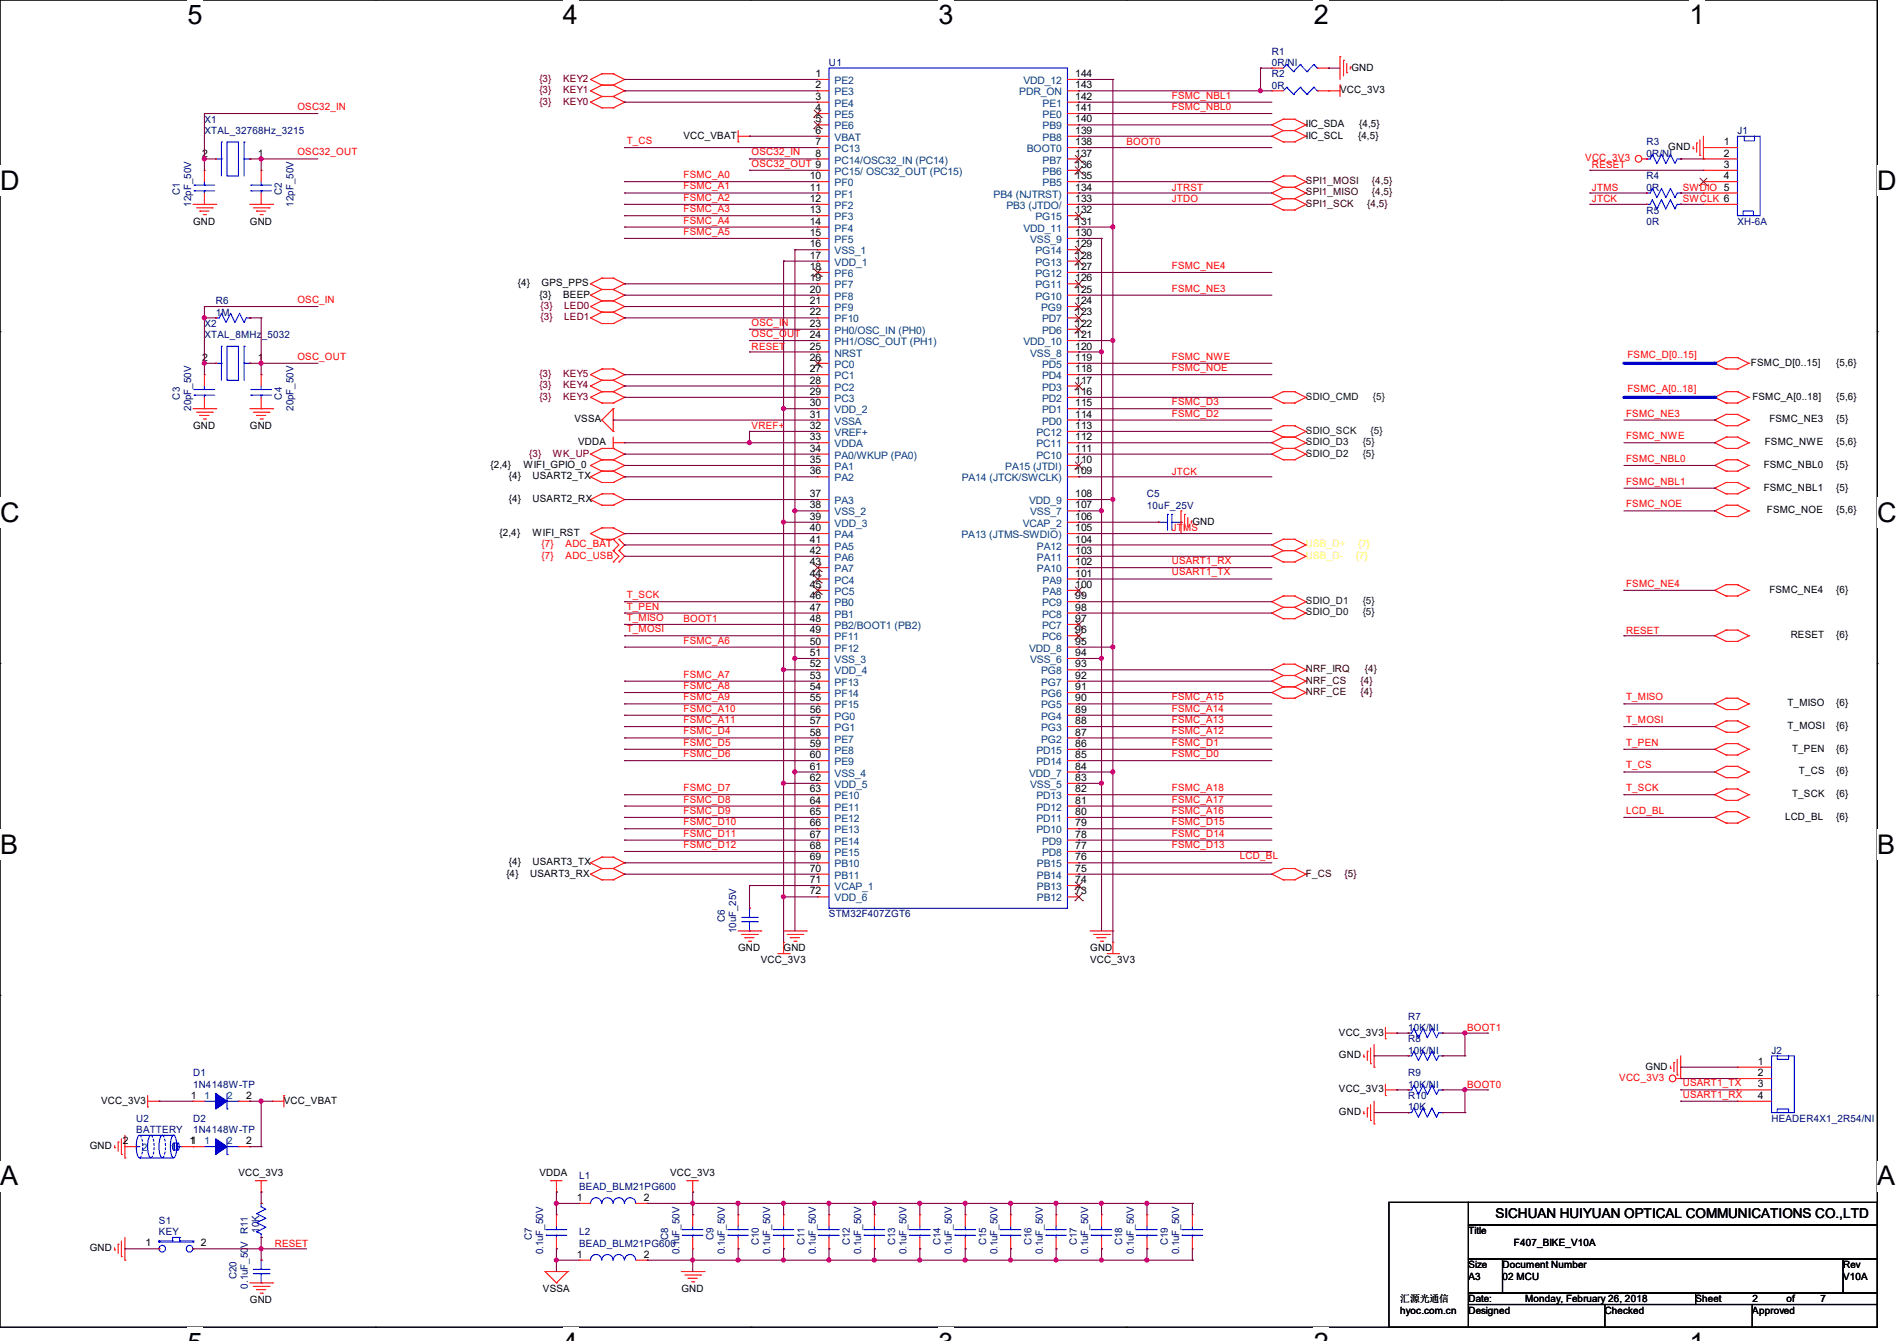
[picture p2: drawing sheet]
<svg xmlns="http://www.w3.org/2000/svg" width="297mm" height="210mm" viewBox="0 0 297 210" stroke-linecap="round" stroke-linejoin="round" font-family="sans-serif">
<defs><g id="words">
<g font-size="4.2">
<text x="29.4" y="3.8">5</text>
<text x="88.1" y="3.8">4</text>
<text x="146.9" y="3.8">3</text>
<text x="205.7" y="3.8">2</text>
<text x="264.5" y="3.8">1</text>
<text x="0" y="29.8">D</text>
<text x="293.9" y="29.8">D</text>
<text x="0" y="81.7">C</text>
<text x="293.9" y="81.7">C</text>
<text x="0" y="133.7">B</text>
<text x="293.9" y="133.7">B</text>
<text x="0" y="185.6">A</text>
<text x="293.9" y="185.6">A</text>
</g>
<text font-size="2.1" x="234.1" y="190.8">SICHUAN HUIYUAN OPTICAL COMMUNICATIONS CO.,LTD</text>
<g font-size="1.6" fill="#000080">
<text x="129.8" y="10.3">U1</text>
<text x="199.1" y="8.6">R1</text>
<text x="199.1" y="10.3">0R/NI</text>
<text x="199.1" y="12.1">R2</text>
<text x="199.1" y="13.9">0R</text>
<text x="32" y="19.2">X1</text>
<text x="32" y="21">XTAL_32768Hz_3215</text>
<text x="257.8" y="22.8">R3</text>
<text x="272" y="21">J1</text>
<text x="257.8" y="24.6">0R/NI</text>
<text x="257.8" y="28.1">R4</text>
<text x="257.8" y="29.9">0R</text>
<text x="28.2" y="30.6" transform="rotate(-90 28.2 30.6)">C1</text>
<text x="29.9" y="32.3" transform="rotate(-90 29.9 32.3)">12pF_50V</text>
<text x="44.2" y="30.6" transform="rotate(-90 44.2 30.6)">C2</text>
<text x="45.9" y="32.3" transform="rotate(-90 45.9 32.3)">12pF_50V</text>
<text x="257.8" y="33.4">R5</text>
<text x="257.8" y="35.2">0R</text>
<text x="272" y="35.2">XH-6A</text>
<text x="33.8" y="47.7">R6</text>
<text x="32" y="51.2">X2</text>
<text x="32" y="53">XTAL_8MHz_5032</text>
<text x="33.8" y="49.4">1M</text>
<text x="28.2" y="62.6" transform="rotate(-90 28.2 62.6)">C3</text>
<text x="29.9" y="64.3" transform="rotate(-90 29.9 64.3)">20pF_50V</text>
<text x="44.2" y="62.6" transform="rotate(-90 44.2 62.6)">C4</text>
<text x="45.9" y="64.3" transform="rotate(-90 45.9 64.3)">20pF_50V</text>
<text x="179.6" y="77.9">C5</text>
<text x="179.6" y="79.7">10uF_25V</text>
<text x="129.8" y="143.7">STM32F407ZGT6</text>
<text x="113.5" y="144.4" transform="rotate(-90 113.5 144.4)">C6</text>
<text x="115.3" y="146.1" transform="rotate(-90 115.3 146.1)">10uF_25V</text>
<text x="220.5" y="159.7">R7</text>
<text x="220.5" y="161.5">10K/NI</text>
<text x="220.5" y="163.2">R8</text>
<text x="220.5" y="165">10K/NI</text>
<text x="277.4" y="165">J2</text>
<text x="30.2" y="168.6">D1</text>
<text x="30.2" y="170.3">1N4148W-TP</text>
<text x="220.5" y="172.1">R10</text>
<text x="220.5" y="173.9">10K</text>
<text x="220.5" y="168.6">R9</text>
<text x="220.5" y="170.3">10K/NI</text>
<text x="21.3" y="175.7">U2</text>
<text x="21.3" y="177.5">BATTERY</text>
<text x="30.2" y="175.7">D2</text>
<text x="30.2" y="177.5">1N4148W-TP</text>
<text x="277.4" y="175.7">HEADER4X1_2R54/NI</text>
<text x="90.7" y="184.6">L1</text>
<text x="24.9" y="191.7">S1</text>
<text x="90.7" y="186.3">BEAD_BLM21PG600</text>
<text x="24.9" y="193.5">KEY</text>
<text x="38.8" y="193.3" transform="rotate(-90 38.8 193.3)">R11</text>
<text x="40.6" y="193.1" transform="rotate(-90 40.6 193.1)">10K</text>
<text x="83.3" y="194.1" transform="rotate(-90 83.3 194.1)">C7</text>
<text x="85" y="196.5" transform="rotate(-90 85 196.5)">0.1uF_50V</text>
<text x="90.7" y="193.5">L2</text>
<text x="90.7" y="195.2">BEAD_BLM21PG600</text>
<text x="104.6" y="194.1" transform="rotate(-90 104.6 194.1)">C8</text>
<text x="106.4" y="196.5" transform="rotate(-90 106.4 196.5)">0.1uF_50V</text>
<text x="111.7" y="194.1" transform="rotate(-90 111.7 194.1)">C9</text>
<text x="113.5" y="196.5" transform="rotate(-90 113.5 196.5)">0.1uF_50V</text>
<text x="118.8" y="195" transform="rotate(-90 118.8 195)">C10</text>
<text x="120.6" y="196.5" transform="rotate(-90 120.6 196.5)">0.1uF_50V</text>
<text x="125.9" y="195" transform="rotate(-90 125.9 195)">C11</text>
<text x="127.7" y="196.5" transform="rotate(-90 127.7 196.5)">0.1uF_50V</text>
<text x="133.1" y="195" transform="rotate(-90 133.1 195)">C12</text>
<text x="134.8" y="196.5" transform="rotate(-90 134.8 196.5)">0.1uF_50V</text>
<text x="140.2" y="195" transform="rotate(-90 140.2 195)">C13</text>
<text x="141.9" y="196.5" transform="rotate(-90 141.9 196.5)">0.1uF_50V</text>
<text x="147.3" y="195" transform="rotate(-90 147.3 195)">C14</text>
<text x="149.1" y="196.5" transform="rotate(-90 149.1 196.5)">0.1uF_50V</text>
<text x="154.4" y="195" transform="rotate(-90 154.4 195)">C15</text>
<text x="156.2" y="196.5" transform="rotate(-90 156.2 196.5)">0.1uF_50V</text>
<text x="161.5" y="195" transform="rotate(-90 161.5 195)">C16</text>
<text x="163.3" y="196.5" transform="rotate(-90 163.3 196.5)">0.1uF_50V</text>
<text x="168.6" y="195" transform="rotate(-90 168.6 195)">C17</text>
<text x="170.4" y="196.5" transform="rotate(-90 170.4 196.5)">0.1uF_50V</text>
<text x="175.7" y="195" transform="rotate(-90 175.7 195)">C18</text>
<text x="177.5" y="196.5" transform="rotate(-90 177.5 196.5)">0.1uF_50V</text>
<text x="182.8" y="195" transform="rotate(-90 182.8 195)">C19</text>
<text x="184.6" y="196.5" transform="rotate(-90 184.6 196.5)">0.1uF_50V</text>
<text x="37" y="200.4" transform="rotate(-90 37 200.4)">C20</text>
<text x="38.8" y="201.8" transform="rotate(-90 38.8 201.8)">0.1uF_50V</text>
</g>
<g font-size="1.6">
<text x="211.6" y="11">GND</text>
<text x="127.7" y="12.1">1</text>
<text x="127.7" y="13.8">2</text>
<text x="127.7" y="15.6">3</text>
<text x="127.7" y="17.4">4</text>
<text x="168.4" y="17.4">141</text>
<text x="168.4" y="15.6">142</text>
<text x="168.4" y="13.8">143</text>
<text x="168.4" y="12.1">144</text>
<text x="209.8" y="14.6">VCC_3V3</text>
<text x="107" y="21.7">VCC_VBAT</text>
<text x="127.7" y="19.2">5</text>
<text x="127.7" y="21">6</text>
<text x="127.7" y="22.7">7</text>
<text x="168.4" y="22.7">138</text>
<text x="168.4" y="21">139</text>
<text x="168.4" y="19.2">140</text>
<text x="204.5" y="21.7">IIC_SCL</text>
<text x="204.5" y="19.9">IIC_SDA</text>
<text x="212.6" y="21.7">{4,5}</text>
<text x="212.8" y="19.9">{4,5}</text>
<text x="261.2" y="23.5">GND</text>
<text x="269.9" y="22.7">1</text>
<text x="31.7" y="24.5">2</text>
<text x="40.3" y="24.5">1</text>
<text x="126.8" y="28.1">10</text>
<text x="126.8" y="29.8">11</text>
<text x="127.7" y="24.5">8</text>
<text x="168.4" y="29.8">134</text>
<text x="168.4" y="28.1">135</text>
<text x="168.4" y="26.3">136</text>
<text x="168.4" y="24.5">137</text>
<text x="269.9" y="24.5">2</text>
<text x="269.9" y="26.3">3</text>
<text x="269.9" y="28.1">4</text>
<text x="30.2" y="35.2">GND</text>
<text x="39.1" y="35.2">GND</text>
<text x="126.8" y="31.6">12</text>
<text x="126.8" y="33.4">13</text>
<text x="126.8" y="35.2">14</text>
<text x="168.4" y="35.2">131</text>
<text x="168.4" y="33.4">132</text>
<text x="168.4" y="31.6">133</text>
<text x="126.8" y="37">15</text>
<text x="126.8" y="38.7">16</text>
<text x="126.8" y="40.5">17</text>
<text x="168.4" y="40.5">128</text>
<text x="168.4" y="38.7">129</text>
<text x="168.4" y="37">130</text>
<text x="81.1" y="44.8">{4}</text>
<text x="84.5" y="46.6">{3}</text>
<text x="84.8" y="44.8">GPS_PPS</text>
<text x="88.2" y="46.6">BEEP</text>
<text x="126.8" y="42.3">18</text>
<text x="126.8" y="44.1">19</text>
<text x="126.8" y="45.8">20</text>
<text x="126.8" y="47.6">21</text>
<text x="168.4" y="47.6">124</text>
<text x="168.4" y="45.8">125</text>
<text x="168.4" y="44.1">126</text>
<text x="168.4" y="42.3">127</text>
<text x="126.8" y="49.4">22</text>
<text x="126.8" y="51.2">23</text>
<text x="126.8" y="53">24</text>
<text x="168.4" y="53">121</text>
<text x="168.4" y="51.2">122</text>
<text x="168.4" y="49.4">123</text>
<text x="31.7" y="56.5">2</text>
<text x="40.3" y="56.5">1</text>
<text x="126.8" y="54.7">25</text>
<text x="126.8" y="56.5">26</text>
<text x="126.8" y="58.3">27</text>
<text x="168.4" y="58.3">118</text>
<text x="168.4" y="56.5">119</text>
<text x="168.4" y="54.7">120</text>
<text x="274.1" y="57.3">FSMC_D[0..15]</text>
<text x="287.5" y="57.3">{5,6}</text>
<text x="126.8" y="60.1">28</text>
<text x="126.8" y="61.8">29</text>
<text x="126.8" y="63.6">30</text>
<text x="126.8" y="65.4">31</text>
<text x="168.4" y="65.4">114</text>
<text x="168.4" y="63.6">115</text>
<text x="168.4" y="61.8">116</text>
<text x="168.4" y="60.1">117</text>
<text x="274.4" y="62.6">FSMC_A[0..18]</text>
<text x="287.5" y="62.6">{5,6}</text>
<text x="30.2" y="67.2">GND</text>
<text x="39.1" y="67.2">GND</text>
<text x="90" y="66.2">VSSA</text>
<text x="90.5" y="69.7">VDDA</text>
<text x="126.8" y="67.2">32</text>
<text x="126.8" y="69">33</text>
<text x="126.8" y="70.7">34</text>
<text x="168.4" y="70.7">111</text>
<text x="168.4" y="69">112</text>
<text x="168.4" y="67.2">113</text>
<text x="276.3" y="69.7">FSMC_NWE</text>
<text x="277" y="66.2">FSMC_NE3</text>
<text x="287.5" y="66.2">{5}</text>
<text x="287.5" y="69.7">{5,6}</text>
<text x="76.8" y="73.3">{2,4}</text>
<text x="79.7" y="75.1">{4}</text>
<text x="82" y="73.3">WIFI_GPIO_0</text>
<text x="83.4" y="75.1">USART2_TX</text>
<text x="126.8" y="72.5">35</text>
<text x="126.8" y="74.3">36</text>
<text x="126.8" y="77.9">37</text>
<text x="168.4" y="77.9">108</text>
<text x="168.4" y="74.3">109</text>
<text x="168.4" y="72.5">110</text>
<text x="276.1" y="73.3">FSMC_NBL0</text>
<text x="276.1" y="76.8">FSMC_NBL1</text>
<text x="287.5" y="73.3">{5}</text>
<text x="287.5" y="76.8">{5}</text>
<text x="78.2" y="83.9">{2,4}</text>
<text x="79.7" y="78.6">{4}</text>
<text x="83.4" y="78.6">USART2_RX</text>
<text x="83.4" y="83.9">WIFI_RST</text>
<text x="126.8" y="79.6">38</text>
<text x="126.8" y="81.4">39</text>
<text x="126.8" y="83.2">40</text>
<text x="168.4" y="83.2">105</text>
<text x="168.4" y="81.4">106</text>
<text x="168.4" y="79.6">107</text>
<text x="186.7" y="82.2">GND</text>
<text x="276.6" y="80.4">FSMC_NOE</text>
<text x="287.5" y="80.4">{5,6}</text>
<text x="126.8" y="85">41</text>
<text x="126.8" y="86.7">42</text>
<text x="126.8" y="88.5">43</text>
<text x="168.4" y="88.5">102</text>
<text x="168.4" y="86.7">103</text>
<text x="168.4" y="85">104</text>
<text x="126.8" y="90.3">44</text>
<text x="126.8" y="92.1">45</text>
<text x="126.8" y="93.9">46</text>
<text x="126.8" y="95.6">47</text>
<text x="168.4" y="95.6">98</text>
<text x="168.4" y="93.9">99</text>
<text x="168.4" y="92.1">100</text>
<text x="168.4" y="90.3">101</text>
<text x="277" y="92.8">FSMC_NE4</text>
<text x="287.5" y="92.8">{6}</text>
<text x="126.8" y="97.4">48</text>
<text x="126.8" y="99.2">49</text>
<text x="126.8" y="101">50</text>
<text x="168.4" y="101">95</text>
<text x="168.4" y="99.2">96</text>
<text x="168.4" y="97.4">97</text>
<text x="280.4" y="99.9">RESET</text>
<text x="287.5" y="99.9">{6}</text>
<text x="126.8" y="102.7">51</text>
<text x="126.8" y="104.5">52</text>
<text x="126.8" y="106.3">53</text>
<text x="168.4" y="106.3">92</text>
<text x="168.4" y="104.5">93</text>
<text x="168.4" y="102.7">94</text>
<text x="126.8" y="108.1">54</text>
<text x="126.8" y="109.9">55</text>
<text x="126.8" y="111.6">56</text>
<text x="126.8" y="113.4">57</text>
<text x="168.4" y="113.4">88</text>
<text x="168.4" y="111.6">89</text>
<text x="168.4" y="109.9">90</text>
<text x="168.4" y="108.1">91</text>
<text x="279.9" y="110.6">T_MISO</text>
<text x="287.5" y="110.6">{6}</text>
<text x="126.8" y="115.2">58</text>
<text x="126.8" y="117">59</text>
<text x="126.8" y="118.7">60</text>
<text x="168.4" y="118.7">85</text>
<text x="168.4" y="117">86</text>
<text x="168.4" y="115.2">87</text>
<text x="279.9" y="114.2">T_MOSI</text>
<text x="280.6" y="117.7">T_PEN</text>
<text x="287.5" y="117.7">{6}</text>
<text x="287.5" y="114.2">{6}</text>
<text x="126.8" y="120.5">61</text>
<text x="126.8" y="122.3">62</text>
<text x="126.8" y="124.1">63</text>
<text x="126.8" y="125.9">64</text>
<text x="168.4" y="125.9">81</text>
<text x="168.4" y="124.1">82</text>
<text x="168.4" y="122.3">83</text>
<text x="168.4" y="120.5">84</text>
<text x="280.6" y="124.8">T_SCK</text>
<text x="281.6" y="121.3">T_CS</text>
<text x="287.5" y="121.3">{6}</text>
<text x="287.5" y="124.8">{6}</text>
<text x="126.8" y="127.6">65</text>
<text x="126.8" y="129.4">66</text>
<text x="126.8" y="131.2">67</text>
<text x="168.4" y="131.2">78</text>
<text x="168.4" y="129.4">79</text>
<text x="168.4" y="127.6">80</text>
<text x="279.5" y="128.4">LCD_BL</text>
<text x="287.5" y="128.4">{6}</text>
<text x="79.3" y="137.3">{4}</text>
<text x="79.7" y="135.5">{4}</text>
<text x="83" y="137.3">USART3_RX</text>
<text x="83.4" y="135.5">USART3_TX</text>
<text x="126.8" y="133">68</text>
<text x="126.8" y="134.7">69</text>
<text x="126.8" y="136.5">70</text>
<text x="168.4" y="136.5">75</text>
<text x="168.4" y="134.7">76</text>
<text x="168.4" y="133">77</text>
<text x="126.8" y="138.3">71</text>
<text x="126.8" y="140.1">72</text>
<text x="168.4" y="140.1">73</text>
<text x="168.4" y="138.3">74</text>
<text x="115.6" y="149">GND</text>
<text x="122.7" y="149">GND</text>
<text x="170.7" y="149">GND</text>
<text x="119.1" y="150.8">VCC_3V3</text>
<text x="170.7" y="150.8">VCC_3V3</text>
<text x="209.6" y="162.2">VCC_3V3</text>
<text x="209.6" y="165.7">GND</text>
<text x="257.6" y="167.5">GND</text>
<text x="275.2" y="166.8">1</text>
<text x="15.8" y="172.8">VCC_3V3</text>
<text x="29.9" y="172.1">1</text>
<text x="38.6" y="172.1">2</text>
<text x="44.4" y="172.8">VCC_VBAT</text>
<text x="209.6" y="171.1">VCC_3V3</text>
<text x="275.2" y="168.5">2</text>
<text x="275.2" y="170.3">3</text>
<text x="275.2" y="172.1">4</text>
<text x="14.1" y="180">GND</text>
<text x="19.2" y="179.2">2</text>
<text x="29.7" y="179.2">11</text>
<text x="38.6" y="179.2">2</text>
<text x="209.6" y="174.6">GND</text>
<text x="37.3" y="184.2">VCC_3V3</text>
<text x="84.5" y="184.2">VDDA</text>
<text x="104.9" y="184.2">VCC_3V3</text>
<text x="90.3" y="188.1">1</text>
<text x="100.8" y="188.1">2</text>
<text x="14.1" y="196">GND</text>
<text x="22.8" y="195.2">1</text>
<text x="31.5" y="195.2">2</text>
<text x="90.3" y="197">1</text>
<text x="100.8" y="197">2</text>
<text x="229.9" y="193.3">Title</text>
<text x="237" y="195.1">F407_BIKE_V10A</text>
<text x="85" y="202.3">VSSA</text>
<text x="106.7" y="202.3">GND</text>
<text x="219.2" y="204">汇源光通信</text>
<text x="229.9" y="198.6">Size</text>
<text x="229.9" y="204">Date:</text>
<text x="229.9" y="200.4">A3</text>
<text x="235.2" y="200.4">02 MCU</text>
<text x="235.3" y="198.6">Document Number</text>
<text x="238.8" y="204">Monday, February 26, 2018</text>
<text x="265.5" y="204">Sheet</text>
<text x="274.4" y="204">2</text>
<text x="279.7" y="204">of</text>
<text x="285" y="204">7</text>
<text x="288.6" y="200.4">V10A</text>
<text x="288.6" y="198.6">Rev</text>
<text x="39.1" y="204.1">GND</text>
<text x="219.2" y="205.7">hyoc.com.cn</text>
<text x="229.9" y="205.7">Designed</text>
<text x="251.2" y="205.7">Checked</text>
<text x="274.4" y="205.7">Approved</text>
</g>
<g font-size="1.6" fill="#f00">
<text x="46.6" y="17.2">OSC32_IN</text>
<text x="183.5" y="15.5">FSMC_NBL1</text>
<text x="183.5" y="17.2">FSMC_NBL0</text>
<text x="98.1" y="22.6">T_CS</text>
<text x="176.4" y="22.8">BOOT0</text>
<text x="46.6" y="24.3">OSC32_OUT</text>
<text x="107" y="27.9">FSMC_A0</text>
<text x="107" y="29.7">FSMC_A1</text>
<text x="117.7" y="24.3">OSC32_IN</text>
<text x="117.7" y="26.1">OSC32_OUT 9</text>
<text x="183.5" y="29.9">JTRST</text>
<text x="248.2" y="25.3">VCC_3V3</text>
<text x="249.3" y="26.3">RESET</text>
<text x="249.3" y="29.9">JTMS</text>
<text x="263.5" y="29.9">SWDIO 5</text>
<text x="107" y="31.5">FSMC_A2</text>
<text x="107" y="33.2">FSMC_A3</text>
<text x="107" y="35">FSMC_A4</text>
<text x="183.5" y="31.7">JTDO</text>
<text x="249.3" y="31.7">JTCK</text>
<text x="263.5" y="31.7">SWCLK 6</text>
<text x="107" y="36.8">FSMC_A5</text>
<text x="46.6" y="47.5">OSC_IN</text>
<text x="183.5" y="42.1">FSMC_NE4</text>
<text x="183.5" y="45.7">FSMC_NE3</text>
<text x="117.7" y="51">OSC_IN</text>
<text x="117.7" y="52.8">OSC_OUT</text>
<text x="46.6" y="56.3">OSC_OUT</text>
<text x="117.7" y="54.8">RESET</text>
<text x="183.5" y="56.3">FSMC_NWE</text>
<text x="183.5" y="58.1">FSMC_NOE</text>
<text x="254.8" y="56.1">FSMC_D[0..15]</text>
<text x="183.5" y="65.2">FSMC_D2</text>
<text x="183.5" y="63.5">FSMC_D3</text>
<text x="254.6" y="65.2">FSMC_NE3</text>
<text x="254.8" y="61.5">FSMC_A[0..18]</text>
<text x="117.7" y="67.2">VREF+</text>
<text x="254.6" y="68.8">FSMC_NWE</text>
<text x="183.5" y="74.3">JTCK</text>
<text x="254.6" y="72.3">FSMC_NBL0</text>
<text x="254.6" y="75.9">FSMC_NBL1</text>
<text x="183.5" y="83.2">JTMS</text>
<text x="254.6" y="79.5">FSMC_NOE</text>
<text x="84.8" y="85.7">{7}</text>
<text x="84.8" y="87.5">{7}</text>
<text x="88.6" y="85.7">ADC_BAT</text>
<text x="88.6" y="87.5">ADC_USB</text>
<text x="183.5" y="88.3">USART1_RX</text>
<text x="98.1" y="93.7">T_SCK</text>
<text x="98.1" y="95.5">T_PEN</text>
<text x="183.5" y="90.1">USART1_TX</text>
<text x="254.6" y="91.9">FSMC_NE4</text>
<text x="98.1" y="97.2">T_MISO</text>
<text x="98.1" y="99">T_MOSI</text>
<text x="107" y="97.4">BOOT1</text>
<text x="107" y="100.8">FSMC_A6</text>
<text x="254.6" y="99.2">RESET</text>
<text x="107" y="106.1">FSMC_A7</text>
<text x="107" y="107.9">FSMC_A8</text>
<text x="107" y="109.7">FSMC_A9</text>
<text x="107" y="111.5">FSMC_A10</text>
<text x="107" y="113.2">FSMC_A11</text>
<text x="183.5" y="109.7">FSMC_A15</text>
<text x="183.5" y="111.5">FSMC_A14</text>
<text x="183.5" y="113.2">FSMC_A13</text>
<text x="254.6" y="109.7">T_MISO</text>
<text x="254.6" y="113.2">T_MOSI</text>
<text x="107" y="115">FSMC_D4</text>
<text x="107" y="116.8">FSMC_D5</text>
<text x="107" y="118.6">FSMC_D6</text>
<text x="183.5" y="115">FSMC_A12</text>
<text x="183.5" y="116.8">FSMC_D1</text>
<text x="183.5" y="118.6">FSMC_D0</text>
<text x="254.6" y="116.8">T_PEN</text>
<text x="107" y="123.9">FSMC_D7</text>
<text x="107" y="125.7">FSMC_D8</text>
<text x="183.5" y="123.9">FSMC_A18</text>
<text x="183.5" y="125.7">FSMC_A17</text>
<text x="254.6" y="120.4">T_CS</text>
<text x="254.6" y="123.9">T_SCK</text>
<text x="107" y="127.5">FSMC_D9</text>
<text x="107" y="129.2">FSMC_D10</text>
<text x="107" y="131">FSMC_D11</text>
<text x="183.5" y="131">FSMC_D14</text>
<text x="183.5" y="127.5">FSMC_A16</text>
<text x="183.5" y="129.2">FSMC_D15</text>
<text x="254.6" y="127.5">LCD_BL</text>
<text x="107" y="132.8">FSMC_D12</text>
<text x="183.5" y="132.8">FSMC_D13</text>
<text x="194.1" y="134.6">LCD_BL</text>
<text x="229.7" y="161.5">BOOT1</text>
<text x="229.7" y="170.3">BOOT0</text>
<text x="253.5" y="169.3">VCC_3V3</text>
<text x="263.5" y="170.1">USART1_TX</text>
<text x="263.5" y="171.9">USART1_RX</text>
<text x="43" y="195.2">RESET</text>
</g>
<g font-size="1.6" fill="#800000">
<text x="84.5" y="16.4">{3}</text>
<text x="84.5" y="14.6">{3}</text>
<text x="84.5" y="12.8">{3}</text>
<text x="88.2" y="16.4">KEY0</text>
<text x="88.2" y="14.6">KEY1</text>
<text x="88.2" y="12.8">KEY2</text>
<text x="84.6" y="48.4">{3}</text>
<text x="84.6" y="50.2">{3}</text>
<text x="88.3" y="48.4">LED0</text>
<text x="88.3" y="50.2">LED1</text>
<text x="84.5" y="59.1">{3}</text>
<text x="88.2" y="59.1">KEY5</text>
<text x="84.5" y="60.8">{3}</text>
<text x="84.5" y="62.6">{3}</text>
<text x="88.2" y="60.8">KEY4</text>
<text x="88.2" y="62.6">KEY3</text>
<text x="82.8" y="71.5">{3}</text>
<text x="86.6" y="71.5">WK_UP</text>
</g>
<g font-size="1.6" fill="#004080">
<text x="130.7" y="13.2">PE2</text>
<text x="130.7" y="14.9">PE3</text>
<text x="130.7" y="16.7">PE4</text>
<text x="159.6" y="14.9">PDR_ON</text>
<text x="160.2" y="13.2">VDD_12</text>
<text x="163.2" y="16.7">PE1</text>
<text x="130.7" y="18.5">PE5</text>
<text x="130.7" y="20.3">PE6</text>
<text x="130.7" y="22.1">VBAT</text>
<text x="130.7" y="23.8">PC13</text>
<text x="160.8" y="23.8">BOOT0</text>
<text x="163.2" y="22.1">PB8</text>
<text x="163.2" y="20.3">PB9</text>
<text x="163.2" y="18.5">PE0</text>
<text x="130.7" y="25.6">PC14/OSC32_IN (PC14)</text>
<text x="130.7" y="27.4">PC15/ OSC32_OUT (PC15)</text>
<text x="130.7" y="29.2">PF0</text>
<text x="163.2" y="29.2">PB5</text>
<text x="163.2" y="27.4">PB6</text>
<text x="163.2" y="25.6">PB7</text>
<text x="130.7" y="30.9">PF1</text>
<text x="130.7" y="32.7">PF2</text>
<text x="130.7" y="34.5">PF3</text>
<text x="155.6" y="30.9">PB4 (NJTRST)</text>
<text x="157.6" y="32.7">PB3 (JTDO/</text>
<text x="162.1" y="34.5">PG15</text>
<text x="130.7" y="36.3">PF4</text>
<text x="130.7" y="38.1">PF5</text>
<text x="130.7" y="39.8">VSS_1</text>
<text x="130.7" y="41.6">VDD_1</text>
<text x="160.2" y="36.3">VDD_11</text>
<text x="161.3" y="38.1">VSS_9</text>
<text x="162.1" y="41.6">PG13</text>
<text x="162.1" y="39.8">PG14</text>
<text x="130.7" y="43.4">PF6</text>
<text x="130.7" y="45.2">PF7</text>
<text x="130.7" y="46.9">PF8</text>
<text x="162.1" y="46.9">PG10</text>
<text x="162.1" y="45.2">PG11</text>
<text x="162.1" y="43.4">PG12</text>
<text x="130.7" y="48.7">PF9</text>
<text x="130.7" y="50.5">PF10</text>
<text x="130.7" y="52.3">PH0/OSC_IN (PH0)</text>
<text x="163" y="48.7">PG9</text>
<text x="163.1" y="52.3">PD6</text>
<text x="163.1" y="50.5">PD7</text>
<text x="130.7" y="54.1">PH1/OSC_OUT (PH1)</text>
<text x="130.7" y="55.8">NRST</text>
<text x="130.7" y="57.6">PC0</text>
<text x="130.7" y="59.4">PC1</text>
<text x="160.2" y="54.1">VDD_10</text>
<text x="161.3" y="55.8">VSS_8</text>
<text x="163.1" y="59.4">PD4</text>
<text x="163.1" y="57.6">PD5</text>
<text x="130.7" y="61.2">PC2</text>
<text x="130.7" y="63">PC3</text>
<text x="130.7" y="64.7">VDD_2</text>
<text x="163.1" y="64.7">PD1</text>
<text x="163.1" y="63">PD2</text>
<text x="163.1" y="61.2">PD3</text>
<text x="130.7" y="66.5">VSSA</text>
<text x="130.7" y="68.3">VREF+</text>
<text x="130.7" y="70.1">VDDA</text>
<text x="130.7" y="71.8">PA0/WKUP (PA0)</text>
<text x="162.3" y="71.8">PC10</text>
<text x="162.3" y="70.1">PC11</text>
<text x="162.3" y="68.3">PC12</text>
<text x="163.1" y="66.5">PD0</text>
<text x="130.7" y="73.6">PA1</text>
<text x="130.7" y="75.4">PA2</text>
<text x="150.6" y="75.4">PA14 (JTCK/SWCLK)</text>
<text x="157.4" y="73.6">PA15 (JTDI)</text>
<text x="130.7" y="79">PA3</text>
<text x="130.7" y="80.7">VSS_2</text>
<text x="130.7" y="82.5">VDD_3</text>
<text x="160.1" y="82.5">VCAP_2</text>
<text x="161.1" y="79">VDD_9</text>
<text x="161.3" y="80.7">VSS_7</text>
<text x="130.7" y="84.3">PA4</text>
<text x="130.7" y="86.1">PA5</text>
<text x="130.7" y="87.8">PA6</text>
<text x="130.7" y="89.6">PA7</text>
<text x="150.5" y="84.3">PA13 (JTMS-SWDIO)</text>
<text x="162.3" y="89.6">PA10</text>
<text x="162.3" y="87.8">PA11</text>
<text x="162.3" y="86.1">PA12</text>
<text x="130.7" y="91.4">PC4</text>
<text x="130.7" y="93.2">PC5</text>
<text x="130.7" y="95">PB0</text>
<text x="163.1" y="95">PC9</text>
<text x="163.2" y="93.2">PA8</text>
<text x="163.2" y="91.4">PA9</text>
<text x="130.7" y="96.7">PB1</text>
<text x="130.7" y="98.5">PB2/BOOT1 (PB2)</text>
<text x="130.7" y="100.3">PF11</text>
<text x="163.1" y="100.3">PC6</text>
<text x="163.1" y="98.5">PC7</text>
<text x="163.1" y="96.7">PC8</text>
<text x="130.7" y="102.1">PF12</text>
<text x="130.7" y="103.8">VSS_3</text>
<text x="130.7" y="105.6">VDD_4</text>
<text x="130.7" y="107.4">PF13</text>
<text x="161.1" y="102.1">VDD_8</text>
<text x="161.3" y="103.8">VSS_6</text>
<text x="163" y="107.4">PG7</text>
<text x="163" y="105.6">PG8</text>
<text x="130.7" y="109.2">PF14</text>
<text x="130.7" y="111">PF15</text>
<text x="130.7" y="112.7">PG0</text>
<text x="163" y="112.7">PG4</text>
<text x="163" y="111">PG5</text>
<text x="163" y="109.2">PG6</text>
<text x="130.7" y="114.5">PG1</text>
<text x="130.7" y="116.3">PE7</text>
<text x="130.7" y="118.1">PE8</text>
<text x="130.7" y="119.8">PE9</text>
<text x="162.3" y="119.8">PD14</text>
<text x="162.3" y="118.1">PD15</text>
<text x="163" y="116.3">PG2</text>
<text x="163" y="114.5">PG3</text>
<text x="130.7" y="121.6">VSS_4</text>
<text x="130.7" y="123.4">VDD_5</text>
<text x="130.7" y="125.2">PE10</text>
<text x="161.1" y="121.6">VDD_7</text>
<text x="161.3" y="123.4">VSS_5</text>
<text x="162.3" y="125.2">PD13</text>
<text x="130.7" y="127">PE11</text>
<text x="130.7" y="128.7">PE12</text>
<text x="130.7" y="130.5">PE13</text>
<text x="162.3" y="130.5">PD10</text>
<text x="162.3" y="128.7">PD11</text>
<text x="162.3" y="127">PD12</text>
<text x="130.7" y="132.3">PE14</text>
<text x="130.7" y="134.1">PE15</text>
<text x="130.7" y="135.8">PB10</text>
<text x="130.7" y="137.6">PB11</text>
<text x="162.3" y="137.6">PB14</text>
<text x="162.3" y="135.8">PB15</text>
<text x="163.1" y="134.1">PD8</text>
<text x="163.1" y="132.3">PD9</text>
<text x="130.7" y="139.4">VCAP_1</text>
<text x="130.7" y="141.2">VDD_6</text>
<text x="162.3" y="141.2">PB12</text>
<text x="162.3" y="139.4">PB13</text>
<text x="32" y="172.1">1</text>
<text x="35.6" y="172.1">2</text>
<text x="32" y="179.2">1</text>
<text x="35.6" y="179.2">2</text>
<text x="22.2" y="180.3">2</text>
<text x="26.7" y="180.3">1</text>
</g>
<g font-size="1.6" fill="#400000">
<text x="204.5" y="28.8">SPI1_MOSI</text>
<text x="214.8" y="28.8">{4,5}</text>
<text x="204.5" y="30.6">SPI1_MISO</text>
<text x="204.5" y="32.4">SPI1_SCK</text>
<text x="214.1" y="32.4">{4,5}</text>
<text x="214.8" y="30.6">{4,5}</text>
<text x="204.5" y="107.1">NRF_CS</text>
<text x="204.5" y="105.3">NRF_IRQ</text>
<text x="213" y="107.1">{4}</text>
<text x="213.7" y="105.3">{4}</text>
<text x="204.5" y="108.8">NRF_CE</text>
<text x="213" y="108.8">{4}</text>
<text x="204.5" y="137.3">F_CS</text>
<text x="210.5" y="137.3">{5}</text>
</g>
<g font-size="1.6" fill="#004000">
<text x="204.5" y="62.6">SDIO_CMD</text>
<text x="215" y="62.6">{5}</text>
<text x="204.5" y="69.7">SDIO_D3</text>
<text x="204.5" y="71.5">SDIO_D2</text>
<text x="204.5" y="67.9">SDIO_SCK</text>
<text x="213.4" y="69.7">{5}</text>
<text x="213.4" y="71.5">{5}</text>
<text x="214.6" y="67.9">{5}</text>
<text x="204.5" y="94.6">SDIO_D1</text>
<text x="213.4" y="94.6">{5}</text>
<text x="204.5" y="96.4">SDIO_D0</text>
<text x="213.4" y="96.4">{5}</text>
</g>
<g font-size="1.6" fill="#ff0">
<text x="204.5" y="87.5">USB_D-</text>
<text x="204.5" y="85.7">USB_D+</text>
<text x="212.3" y="87.5">{7}</text>
<text x="212.6" y="85.7">{7}</text>
</g>
</g></defs>
<path d="M0 0h293.9v207.9h-293.9z" fill="none" stroke="#000" stroke-width=".17"/>
<g fill="#fff">
<path d="M29.4 0h2.3v4.7h-2.3z"/>
<path d="M29.4 207.9h2.3v2.1h-2.3z"/>
</g>
<path d="M58.8 0h.1M58.8 207.9h.1" fill="none" stroke="#000" stroke-width=".17"/>
<g fill="#fff">
<path d="M88.1 0h2.4v4.7h-2.4z"/>
<path d="M88.1 207.9h2.4v2.1h-2.4z"/>
</g>
<path d="M117.6 0h.1M117.6 207.9h.1" fill="none" stroke="#000" stroke-width=".17"/>
<g fill="#fff">
<path d="M146.9 0h2.4v4.7h-2.4z"/>
<path d="M146.9 207.9h2.4v2.1h-2.4z"/>
</g>
<path d="M176.3 0h.1M176.3 207.9h.1" fill="none" stroke="#000" stroke-width=".17"/>
<g fill="#fff">
<path d="M205.7 0h2.4v4.7h-2.4z"/>
<path d="M205.7 207.9h2.4v2.1h-2.4z"/>
</g>
<path d="M235.1 0h.1M235.1 207.9h.1" fill="none" stroke="#000" stroke-width=".17"/>
<g fill="#fff">
<path d="M264.5 0h2.4v4.7h-2.4z"/>
<path d="M264.5 207.9h2.4v2.1h-2.4z"/>
<path d="M0 26h3v4.7h-3z"/>
<path d="M293.9 26h3.1v4.7h-3.1z"/>
<path d="M0 77.9h3v4.7h-3z"/>
<path d="M293.9 77.9h3.1v4.7h-3.1z"/>
</g>
<path d="M0 51.9h.1M293.9 51.9h.1" fill="none" stroke="#000" stroke-width=".17"/>
<g fill="#fff">
<path d="M0 129.9h2.8v4.7h-2.8z"/>
<path d="M293.9 129.9h2.9v4.7h-2.9z"/>
</g>
<path d="M0 103.9h.1M293.9 103.9h.1" fill="none" stroke="#000" stroke-width=".17"/>
<g fill="#fff">
<path d="M0 181.8h2.8v4.8h-2.8z"/>
<path d="M293.8 181.8h3v4.8h-3z"/>
</g>
<g fill="none" stroke="#000" stroke-width=".17">
<path d="M0 155.9h.1M293.9 155.9h.1M217.5 188.3h12.4v19.6h-12.4zM229.9 188.3h64v3.6h-64zM229.9 191.9h64v5.3h-64zM229.9 197.2h5.3v5.3h-5.3zM235.2 197.2h53.4v5.3h-53.4zM288.6 197.2h5.3v5.3h-5.3zM229.9 202.5h35.6v1.8h-35.6zM229.9 204.3h21.3v3.6h-21.3zM251.2 204.3h23.2v3.6h-23.2zM265.5 202.5h28.4v1.8h-28.4z"/>
<path d="M274.4 204.3h19.5v3.6h-19.5z"/>
</g>
<g fill="none" stroke="#f00" stroke-width=".17">
<path d="M92.5 16h.1M92.5 14.2h.1M92.5 12.4h.1M92.5 16l1.7 .9M92.5 14.2l1.7 .9M92.5 12.4l1.7 .9M94.2 15.1h.1M94.2 16.9h.1M94.2 13.3h.1M94.2 11.6h.1M94.2 15.1l-1.7 .9M94.2 15.1h1.8"/>
<path d="M94.2 16.9h1.8M94.2 13.3l-1.7 .9M94.2 13.3h1.8M94.2 11.6l-1.7 .8M94.2 11.6h1.8M96 15.1h.1M96 16.9h.1M96 13.3h.1M96 11.6h.1M96 15.1l1.8 .9M96 13.3l1.8 .9M96 11.6l1.8 .8"/>
<path d="M97.8 16h.1M97.8 14.2h.1M97.8 12.4h.1M97.8 16l-1.8 .9M97.8 14.2l-1.8 .9M97.8 12.4l-1.8 .9M128 12.4h.1M128 14.2h.1M128 16h.1M128 17.8h.1M128 19.6h.1M128 14.2h1.8"/>
<path d="M128 12.4h1.8M128 16h1.8M128 17.8h1.8M128 19.6h1.8M167.1 14.2h1.8M167.1 12.4h1.8M167.1 16h1.8M167.1 17.8h1.8M167.1 19.6h1.8M168.9 19.6h.1M168.9 17.8h.1M168.9 16h.1"/>
<path d="M168.9 14.2h.1M168.9 12.4h.1M199.1 19.6h.1M199.1 10.7h.1M199.1 14.2h.1M199.1 19.6l1.8 .8M199.1 14.2h1.8M199.1 10.7h1.8M200.9 18.7h.1M200.9 18.7l-1.8 .9M200.9 18.7h1.8M202.7 18.7h.1"/>
<path d="M202.7 18.7l1.8 .9M204.5 19.6h.1M204.5 19.6l-1.8 .8M206.2 14.2h3.6M206.2 10.7h1.8M208 14.2h.1M208 10.7h.1M209.8 13.3h.1M209.8 8.9h.1M209.8 8.9v3.5M209.8 13.3v1.8M210.4 9.4h.1"/>
<path d="M210.4 9.4v2.5M210.9 11.4h.1M210.9 9.9v1.5M211.4 10.5h.1M211.4 10.5v.3M30.2 32h3.6M30.8 32.6h2.4M31.3 33.1h.1M31.3 33.1h1.4M31.8 33.6h.4M32 32h.1M32 26.7h.1"/>
<path d="M32 26.7v1.7M32 30.2v1.8M32.2 33.6h.1M33.2 32.6h.1M33.8 32h.1M33.8 24.9h.1M39.1 24.9h.1M39.1 32h3.6M39.7 32.6h2.4M40.2 33.1h.1M40.2 33.1h1.4M40.7 33.6h.4"/>
<path d="M40.9 32h.1M40.9 26.7h.1M40.9 26.7v1.7M40.9 30.2v1.8M41.1 33.6h.1M42.1 32.6h.1M42.7 32h.1M115.6 22.2h.1M115.6 21.3h1.7M115.6 20.4v1.8M117.3 21.3h.1M128 21.3h.1"/>
<path d="M128 23.1h.1M128 24.9h.1M128 26.7h.1M128 28.4h.1M128 30.2h.1M128 32h.1M128 33.8h.1M128 35.6h.1M128 37.3h.1M128 39.1h.1M128 21.3h1.8M128 32h1.8"/>
<path d="M128 24.9h1.8M128 23.1h1.8M128 26.7h1.8M128 28.4h1.8M128 30.2h1.8M128 33.8h1.8M128 35.6h1.8M128 37.3h1.8M128 39.1h1.8M167.1 21.3h1.8M167.1 32h1.8M167.1 24.9h1.8"/>
<path d="M167.1 23.1h1.8M167.1 26.7h1.8M167.1 28.4h1.8M167.1 30.2h1.8M167.1 33.8h1.8M167.1 35.6h1.8M167.1 37.3h1.8M167.1 39.1h1.8M168.9 39.1h.1M168.9 37.3h.1M168.9 35.6h.1M168.9 33.8h.1"/>
<path d="M168.9 32h.1M168.9 30.2h.1M168.9 28.4h.1M168.9 26.7h.1M168.9 24.9h.1M168.9 23.1h.1M168.9 21.3h.1M199.1 30.2h.1M199.1 32h.1M199.1 28.4h.1M199.1 21.3h.1M199.1 30.2l1.8 .9"/>
<path d="M199.1 32l1.8 .9M199.1 28.4l1.8 .9M199.1 21.3l1.8 .9M200.9 31.1h.1M200.9 29.3h.1M200.9 32.9h.1M200.9 27.6h.1M200.9 22.2h.1M200.9 20.4h.1M200.9 31.1h1.8M200.9 29.3l-1.8 .9M200.9 29.3h1.8"/>
<path d="M200.9 32.9h1.8M200.9 31.1l-1.8 .9M200.9 27.6l-1.8 .8M200.9 27.6h1.8M200.9 22.2h1.8M200.9 20.4l-1.8 .9M200.9 20.4h1.8M202.7 31.1h.1M202.7 29.3h.1M202.7 32.9h.1M202.7 27.6h.1M202.7 22.2h.1"/>
<path d="M202.7 20.4h.1M202.7 29.3l1.8 .9M202.7 31.1l1.8 .9M202.7 27.6l1.8 .8M202.7 20.4l1.8 .9M204.5 30.2h.1M204.5 32h.1M204.5 28.4h.1M204.5 21.3h.1M204.5 30.2l-1.8 .9M204.5 32l-1.8 .9M204.5 28.4l-1.8 .9"/>
<path d="M204.5 21.3l-1.8 .9M257.1 24.9h.7M257.8 24.9h.1M257.8 30.2h.1M257.8 32h.1M263.1 24.9h.1M263.1 30.2h.1M263.1 32h.1M265.1 23.3h.1M265.1 22.9v.4M265.6 22.4h.1M265.6 22.4v1.4"/>
<path d="M266.1 24.3h.1M266.1 21.9v2.4M266.7 24.9h.1M266.7 23.1h.1M266.7 26.7h.1M266.7 28.4h.1M266.7 30.2h.1M266.7 32h.1M266.7 32h5.3M266.7 21.3v3.6M266.7 24.9h5.3M266.7 23.1h5.3"/>
<path d="M266.7 26.7h5.3M266.7 28.4h5.3M266.7 30.2h5.3M32 58.7h.1M32 58.7v1.8M33.8 49.8h.1M33.8 56.9h.1M39.1 49.8h.1M39.1 56.9h.1M40.9 58.7h.1M40.9 58.7v1.8M92.5 48h.1"/>
<path d="M92.5 49.8h.1M92.5 46.2h.1M92.5 44.4h.1M92.5 58.7h.1M92.5 48l1.7 .9M92.5 49.8l1.7 .9M92.5 46.2l1.7 .9M92.5 44.4l1.7 .9M92.5 58.7l1.7 .9M94.2 47.1h.1M94.2 48.9h.1M94.2 50.7h.1"/>
<path d="M94.2 45.3h.1M94.2 43.6h.1M94.2 59.6h.1M94.2 57.8h.1M94.2 47.1l-1.7 .9M94.2 47.1h1.8M94.2 48.9h1.8M94.2 48.9l-1.7 .9M94.2 50.7h1.8M94.2 45.3l-1.7 .9M94.2 45.3h1.8M94.2 57.8h1.8"/>
<path d="M94.2 43.6l-1.7 .8M94.2 43.6h1.8M94.2 59.6l-1.7 .9M94.2 59.6h1.8M94.2 57.8l-1.7 .9M96 47.1h.1M96 48.9h.1M96 50.7h.1M96 45.3h.1M96 43.6h.1M96 59.6h.1M96 57.8h.1"/>
<path d="M96 47.1l1.8 .9M96 48.9l1.8 .9M96 45.3l1.8 .9M96 43.6l1.8 .8M96 59.6l1.8 .9M96 57.8l1.8 .9M97.8 48h.1M97.8 49.8h.1M97.8 46.2h.1M97.8 44.4h.1M97.8 58.7h.1M97.8 48l-1.8 .9"/>
<path d="M97.8 49.8l-1.8 .9M97.8 46.2l-1.8 .9M97.8 44.4l-1.8 .9M97.8 58.7l-1.8 .9M128 40.9h.1M128 42.7h.1M128 44.4h.1M128 46.2h.1M128 48h.1M128 49.8h.1M128 51.6h.1M128 53.3h.1"/>
<path d="M128 55.1h.1M128 56.9h.1M128 58.7h.1M128 40.9h1.8M128 42.7h1.8M128 44.4h1.8M128 46.2h1.8M128 48h1.8M128 49.8h1.8M128 51.6h1.8M128 53.3h1.8M128 55.1h1.8"/>
<path d="M128 56.9h1.8M128 58.7h1.8M167.1 40.9h1.8M167.1 42.7h1.8M167.1 44.4h1.8M167.1 46.2h1.8M167.1 48h1.8M167.1 49.8h1.8M167.1 51.6h1.8M167.1 53.3h1.8M167.1 55.1h1.8M167.1 56.9h1.8"/>
<path d="M167.1 58.7h1.8M168.9 58.7h.1M168.9 56.9h.1M168.9 55.1h.1M168.9 53.3h.1M168.9 51.6h.1M168.9 49.8h.1M168.9 48h.1M168.9 46.2h.1M168.9 44.4h.1M168.9 42.7h.1M168.9 40.9h.1"/>
<path d="M268.5 56.9h.1M268.5 56.9l1.8 .9M270.3 56h.1M270.3 57.8h.1M270.3 56h1.7M270.3 56l-1.8 .9M270.3 57.8h1.7M272 56h.1M272 57.8h.1M272 56l1.8 .9M273.8 56.9h.1M273.8 56.9l-1.8 .9"/>
<path d="M30.2 64h3.6M30.8 64.6h2.4M31.3 65.1h.1M31.3 65.1h1.4M31.8 65.6h.4M32 64h.1M32 62.2v1.8M32.2 65.6h.1M33.2 64.6h.1M33.8 64h.1M39.1 64h3.6M39.7 64.6h2.4"/>
<path d="M40.2 65.1h.1M40.2 65.1h1.4M40.7 65.6h.4M40.9 64h.1M40.9 62.2v1.8M41.1 65.6h.1M42.1 64.6h.1M42.7 64h.1M92.5 71.1h.1M92.5 74.7h.1M92.5 78.2h.1M92.5 60.5h.1"/>
<path d="M92.5 72.9h.1M92.5 62.2h.1M92.5 71.1l1.7 .9M92.5 74.7l1.7 .9M92.5 78.2l1.7 .9M92.5 60.5l1.7 .8M92.5 72.9l1.7 .9M92.5 62.2l1.7 .9M94.2 70.2h.1M94.2 72h.1M94.2 73.8h.1M94.2 75.6h.1"/>
<path d="M94.2 77.3h.1M94.2 79.1h.1M94.2 61.3h.1M94.2 63.1h.1M94.2 65.8h.1M94.2 70.2l-1.7 .9M94.2 70.2h1.8M94.2 72h1.8M94.2 63.1h1.8M94.2 61.3h1.8M94.2 73.8l-1.7 .9M94.2 73.8h1.8"/>
<path d="M94.2 75.6h1.8M94.2 77.3l-1.7 .9M94.2 77.3h1.8M94.2 79.1h1.8M94.2 72l-1.7 .9M94.2 61.3l-1.7 .9M94.2 65.8l1.8 1.8M96 70.2h.1M96 72h.1M96 73.8h.1M96 75.6h.1M96 77.3h.1"/>
<path d="M96 79.1h.1M96 61.3h.1M96 63.1h.1M96 67.6h.1M96 64h.1M96 70.2l1.8 .9M96 73.8l1.8 .9M96 77.3l1.8 .9M96 72l1.8 .9M96 61.3l1.8 .9M96 69.3h1.8M96 64v3.6"/>
<path d="M96 68.5v1.7M96 64l-1.8 1.8M97.8 71.1h.1M97.8 74.7h.1M97.8 78.2h.1M97.8 60.5h.1M97.8 72.9h.1M97.8 62.2h.1M97.8 69.3h.1M97.8 71.1l-1.8 .9M97.8 74.7l-1.8 .9M97.8 78.2l-1.8 .9"/>
<path d="M97.8 60.5l-1.8 .8M97.8 72.9l-1.8 .9M97.8 62.2l-1.8 .9M128 60.5h.1M128 62.2h.1M128 64h.1M128 65.8h.1M128 67.6h.1M128 69.3h.1M128 71.1h.1M128 72.9h.1M128 74.7h.1"/>
<path d="M128 78.2h.1M128 69.3h1.8M128 64h1.8M128 60.5h1.8M128 62.2h1.8M128 65.8h1.8M128 67.6h1.8M128 71.1h1.8M128 72.9h1.8M128 74.7h1.8M128 78.2h1.8M167.1 69.3h1.8"/>
<path d="M167.1 64h1.8M167.1 60.5h1.8M167.1 62.2h1.8M167.1 65.8h1.8M167.1 67.6h1.8M167.1 71.1h1.8M167.1 72.9h1.8M167.1 74.7h1.8M167.1 78.2h1.8M168.9 78.2h.1M168.9 74.7h.1M168.9 72.9h.1"/>
<path d="M168.9 71.1h.1M168.9 69.3h.1M168.9 67.6h.1M168.9 65.8h.1M168.9 64h.1M168.9 62.2h.1M168.9 60.5h.1M199.1 69.3h.1M199.1 71.1h.1M199.1 67.6h.1M199.1 62.2h.1M199.1 69.3l1.8 .9"/>
<path d="M199.1 71.1l1.8 .9M199.1 67.6l1.8 .9M199.1 62.2l1.8 .9M200.9 70.2h.1M200.9 68.5h.1M200.9 72h.1M200.9 66.7h.1M200.9 63.1h.1M200.9 61.3h.1M200.9 70.2h1.8M200.9 72h1.8M200.9 68.5l-1.8 .8"/>
<path d="M200.9 68.5h1.8M200.9 70.2l-1.8 .9M200.9 66.7l-1.8 .9M200.9 66.7h1.8M200.9 63.1h1.8M200.9 61.3l-1.8 .9M200.9 61.3h1.8M202.7 70.2h.1M202.7 68.5h.1M202.7 72h.1M202.7 66.7h.1M202.7 63.1h.1"/>
<path d="M202.7 61.3h.1M202.7 68.5l1.8 .8M202.7 70.2l1.8 .9M202.7 66.7l1.8 .9M202.7 61.3l1.8 .9M204.5 69.3h.1M204.5 71.1h.1M204.5 67.6h.1M204.5 62.2h.1M204.5 69.3l-1.8 .9M204.5 71.1l-1.8 .9M204.5 67.6l-1.8 .9"/>
<path d="M204.5 62.2l-1.8 .9M268.5 62.2h.1M268.5 65.8h.1M268.5 69.3h.1M268.5 72.9h.1M268.5 76.5h.1M268.5 62.2l1.8 .9M268.5 65.8l1.8 .9M268.5 69.3l1.8 .9M268.5 72.9l1.8 .9M268.5 76.5l1.8 .8M270.3 61.3h.1"/>
<path d="M270.3 63.1h.1M270.3 64.9h.1M270.3 66.7h.1M270.3 68.5h.1M270.3 70.2h.1M270.3 72h.1M270.3 73.8h.1M270.3 75.6h.1M270.3 77.3h.1M270.3 79.1h.1M270.3 70.2h1.7M270.3 72h1.7"/>
<path d="M270.3 68.5h1.7M270.3 66.7h1.7M270.3 63.1h1.7M270.3 61.3h1.7M270.3 73.8h1.7M270.3 75.6h1.7M270.3 77.3h1.7M270.3 79.1h1.7M270.3 61.3l-1.8 .9M270.3 64.9h1.7M270.3 64.9l-1.8 .9M270.3 68.5l-1.8 .8"/>
<path d="M270.3 72l-1.8 .9M270.3 75.6l-1.8 .9M270.3 79.1l-1.8 .9M272 61.3h.1M272 63.1h.1M272 64.9h.1M272 66.7h.1M272 68.5h.1M272 70.2h.1M272 72h.1M272 73.8h.1M272 75.6h.1"/>
<path d="M272 77.3h.1M272 79.1h.1M272 68.5l1.8 .8M272 61.3l1.8 .9M272 64.9l1.8 .9M272 72l1.8 .9M272 75.6l1.8 .9M272 79.1l1.8 .9M273.8 62.2h.1M273.8 65.8h.1M273.8 69.3h.1M273.8 72.9h.1"/>
<path d="M273.8 76.5h.1M273.8 62.2l-1.8 .9M273.8 65.8l-1.8 .9M273.8 69.3l-1.8 .9M273.8 72.9l-1.8 .9M273.8 76.5l-1.8 .8M92.5 83.6h.1M92.5 83.6l1.7 .9M94.2 82.7h.1M94.2 84.5h.1M94.2 84.5h1.8M94.2 82.7l-1.7 .9"/>
<path d="M94.2 82.7h1.8M96 82.7h.1M96 84.5h.1M96 86.2h.1M96 88h.1M96 82.7l1.8 .9M96 84.5l.9 .8-.9 .9M96 86.2l.9 .9-.9 .9M96.9 86.2h.1M96.9 84.5h.1M96.9 88h.1M96.9 84.5l.9 .8-.9 .9"/>
<path d="M96.9 86.2l.9 .9-.9 .9M97.8 83.6h.1M97.8 83.6l-1.8 .9M128 80h.1M128 81.8h.1M128 83.6h.1M128 85.3h.1M128 87.1h.1M128 88.9h.1M128 90.7h.1M128 92.5h.1M128 94.2h.1"/>
<path d="M128 96h.1M128 97.8h.1M128 99.6h.1M128 80h1.8M128 81.8h1.8M128 83.6h1.8M128 85.3h1.8M128 87.1h1.8M128 88.9h1.8M128 90.7h1.8M128 92.5h1.8M128 94.2h1.8"/>
<path d="M128 96h1.8M128 97.8h1.8M128 99.6h1.8M167.1 80h1.8M167.1 81.8h1.8M167.1 83.6h1.8M167.1 85.3h1.8M167.1 87.1h1.8M167.1 88.9h1.8M167.1 90.7h1.8M167.1 92.5h1.8M167.1 94.2h1.8"/>
<path d="M167.1 96h1.8M167.1 97.8h1.8M167.1 99.6h1.8M168.9 99.6h.1M168.9 97.8h.1M168.9 96h.1M168.9 94.2h.1M168.9 92.5h.1M168.9 90.7h.1M168.9 88.9h.1M168.9 87.1h.1M168.9 85.3h.1"/>
<path d="M168.9 83.6h.1M168.9 81.8h.1M168.9 80h.1M181.4 81.8h.1M184.9 80h.1M184.9 81.8h.1M184.9 80v3.6M185.5 80.6h.1M185.5 80.6v2.4M186 82.5h.1M186 81.1v1.4M186.5 81.6h.1"/>
<path d="M186.5 81.6v.4M199.1 94.2h.1M199.1 96h.1M199.1 87.1h.1M199.1 85.3h.1M199.1 94.2l1.8 .9M199.1 96l1.8 .9M199.1 87.1l1.8 .9M199.1 85.3l1.8 .9M200.9 95.1h.1M200.9 93.3h.1M200.9 96.9h.1"/>
<path d="M200.9 88h.1M200.9 86.2h.1M200.9 84.5h.1M200.9 95.1h1.8M200.9 93.3l-1.8 .9M200.9 93.3h1.8M200.9 96.9h1.8M200.9 95.1l-1.8 .9M200.9 88h1.8M200.9 86.2l-1.8 .9M200.9 86.2h1.8M200.9 84.5l-1.8 .8"/>
<path d="M200.9 84.5h1.8M202.7 95.1h.1M202.7 93.3h.1M202.7 96.9h.1M202.7 88h.1M202.7 86.2h.1M202.7 84.5h.1M202.7 93.3l1.8 .9M202.7 95.1l1.8 .9M202.7 86.2l1.8 .9M202.7 84.5l1.8 .8M204.5 94.2h.1"/>
<path d="M204.5 96h.1M204.5 87.1h.1M204.5 85.3h.1M204.5 94.2l-1.8 .9M204.5 96l-1.8 .9M204.5 87.1l-1.8 .9M204.5 85.3l-1.8 .9M268.5 80h.1M268.5 92.5h.1M268.5 99.6h.1M268.5 80l1.8 .9M268.5 92.5l1.8 .8"/>
<path d="M268.5 99.6l1.8 .9M270.3 80.9h.1M270.3 91.6h.1M270.3 93.3h.1M270.3 98.7h.1M270.3 93.3h1.7M270.3 80.9h1.7M270.3 91.6h1.7M270.3 91.6l-1.8 .9M270.3 98.7h1.7M270.3 98.7l-1.8 .9M272 80.9h.1"/>
<path d="M272 91.6h.1M272 93.3h.1M272 98.7h.1M272 91.6l1.8 .9M272 98.7l1.8 .9M273.8 80h.1M273.8 92.5h.1M273.8 99.6h.1M273.8 80l-1.8 .9M273.8 92.5l-1.8 .8M273.8 99.6l-1.8 .9M128 101.3h.1"/>
<path d="M128 103.1h.1M128 104.9h.1M128 106.7h.1M128 108.5h.1M128 110.2h.1M128 112h.1M128 113.8h.1M128 115.6h.1M128 117.3h.1M128 119.1h.1M128 101.3h1.8M128 103.1h1.8"/>
<path d="M128 104.9h1.8M128 106.7h1.8M128 108.5h1.8M128 110.2h1.8M128 112h1.8M128 113.8h1.8M128 115.6h1.8M128 117.3h1.8M128 119.1h1.8M167.1 101.3h1.8M167.1 103.1h1.8M167.1 104.9h1.8"/>
<path d="M167.1 106.7h1.8M167.1 108.5h1.8M167.1 110.2h1.8M167.1 112h1.8M167.1 113.8h1.8M167.1 115.6h1.8M167.1 117.3h1.8M167.1 119.1h1.8M168.9 119.1h.1M168.9 117.3h.1M168.9 115.6h.1M168.9 113.8h.1"/>
<path d="M168.9 112h.1M168.9 110.2h.1M168.9 108.5h.1M168.9 106.7h.1M168.9 104.9h.1M168.9 103.1h.1M168.9 101.3h.1M199.1 108.5h.1M199.1 106.7h.1M199.1 104.9h.1M199.1 108.5l1.8 .8M199.1 106.7l1.8 .9"/>
<path d="M199.1 104.9l1.8 .9M200.9 109.3h.1M200.9 107.6h.1M200.9 105.8h.1M200.9 104h.1M200.9 109.3h1.8M200.9 107.6l-1.8 .9M200.9 107.6h1.8M200.9 105.8l-1.8 .9M200.9 105.8h1.8M200.9 104l-1.8 .9M200.9 104h1.8"/>
<path d="M202.7 109.3h.1M202.7 107.6h.1M202.7 105.8h.1M202.7 104h.1M202.7 107.6l1.8 .9M202.7 105.8l1.8 .9M202.7 104l1.8 .9M204.5 108.5h.1M204.5 106.7h.1M204.5 104.9h.1M204.5 108.5l-1.8 .8M204.5 106.7l-1.8 .9"/>
<path d="M204.5 104.9l-1.8 .9M268.5 110.2h.1M268.5 113.8h.1M268.5 117.3h.1M268.5 110.2l1.8 .9M268.5 113.8l1.8 .9M268.5 117.3l1.8 .9M270.3 100.5h.1M270.3 109.3h.1M270.3 111.1h.1M270.3 112.9h.1M270.3 114.7h.1"/>
<path d="M270.3 116.5h.1M270.3 118.2h.1M270.3 109.3h1.7M270.3 100.5h1.7M270.3 109.3l-1.8 .9M270.3 111.1h1.7M270.3 112.9h1.7M270.3 112.9l-1.8 .9M270.3 114.7h1.7M270.3 116.5h1.7M270.3 116.5l-1.8 .8M270.3 118.2h1.7"/>
<path d="M272 100.5h.1M272 109.3h.1M272 111.1h.1M272 112.9h.1M272 114.7h.1M272 116.5h.1M272 118.2h.1M272 109.3l1.8 .9M272 112.9l1.8 .9M272 116.5l1.8 .8M273.8 110.2h.1M273.8 113.8h.1"/>
<path d="M273.8 117.3h.1M273.8 110.2l-1.8 .9M273.8 113.8l-1.8 .9M273.8 117.3l-1.8 .9M92.5 136.9h.1M92.5 135.1h.1M92.5 136.9l1.7 .9M92.5 135.1l1.7 .9M94.2 136h.1M94.2 137.8h.1M94.2 134.2h.1M94.2 137.8h1.8"/>
<path d="M94.2 136h1.8M94.2 136l-1.7 .9M94.2 134.2l-1.7 .9M94.2 134.2h1.8M96 136h.1M96 137.8h.1M96 134.2h.1M96 136l1.8 .9M96 134.2l1.8 .9M97.8 136.9h.1M97.8 135.1h.1M97.8 136.9l-1.8 .9"/>
<path d="M97.8 135.1l-1.8 .9M128 120.9h.1M128 122.7h.1M128 124.5h.1M128 126.2h.1M128 128h.1M128 129.8h.1M128 131.6h.1M128 133.3h.1M128 135.1h.1M128 136.9h.1M128 138.7h.1"/>
<path d="M128 120.9h1.8M128 122.7h1.8M128 124.5h1.8M128 126.2h1.8M128 128h1.8M128 129.8h1.8M128 131.6h1.8M128 133.3h1.8M128 135.1h1.8M128 136.9h1.8M128 138.7h1.8M167.1 120.9h1.8"/>
<path d="M167.1 122.7h1.8M167.1 124.5h1.8M167.1 126.2h1.8M167.1 128h1.8M167.1 129.8h1.8M167.1 131.6h1.8M167.1 133.3h1.8M167.1 135.1h1.8M167.1 136.9h1.8M167.1 138.7h1.8M168.9 136.9h.1M168.9 135.1h.1"/>
<path d="M168.9 133.3h.1M168.9 131.6h.1M168.9 129.8h.1M168.9 128h.1M168.9 126.2h.1M168.9 124.5h.1M168.9 122.7h.1M168.9 120.9h.1M168.9 138.7h.1M199.1 136.9h.1M199.1 136.9l1.8 .9M200.9 137.8h.1"/>
<path d="M200.9 136h.1M200.9 137.8h1.8M200.9 136l-1.8 .9M200.9 136h1.8M202.7 137.8h.1M202.7 136h.1M202.7 136l1.8 .9M204.5 136.9h.1M204.5 136.9l-1.8 .9M268.5 120.9h.1M268.5 124.5h.1M268.5 128h.1"/>
<path d="M268.5 120.9l1.8 .9M268.5 124.5l1.8 .8M268.5 128l1.8 .9M270.3 120h.1M270.3 121.8h.1M270.3 123.6h.1M270.3 125.3h.1M270.3 127.1h.1M270.3 128.9h.1M270.3 120h1.7M270.3 120l-1.8 .9M270.3 121.8h1.7"/>
<path d="M270.3 123.6h1.7M270.3 123.6l-1.8 .9M270.3 125.3h1.7M270.3 127.1h1.7M270.3 127.1l-1.8 .9M270.3 128.9h1.7M272 120h.1M272 121.8h.1M272 123.6h.1M272 125.3h.1M272 127.1h.1M272 128.9h.1"/>
<path d="M272 120l1.8 .9M272 123.6l1.8 .9M272 127.1l1.8 .9M273.8 120.9h.1M273.8 124.5h.1M273.8 128h.1M273.8 120.9l-1.8 .9M273.8 124.5l-1.8 .8M273.8 128l-1.8 .9M115.6 145.8h3.5M116.1 146.3h2.5M116.6 146.9h.1"/>
<path d="M116.6 146.9h1.5M117.2 147.4h.3M117.3 142.2h.1M117.3 145.8h.1M117.5 147.4h.1M118.6 146.3h.1M119.1 145.8h.1M121.8 149.4h1.8M122.7 147.6h.1M122.7 147.6v1.8M122.7 145.8h3.5M123.2 146.3h2.5"/>
<path d="M123.6 149.4h.1M123.7 146.9h.1M123.7 146.9h1.5M124.3 147.4h.3M124.6 147.4h.1M125.7 146.3h.1M126.2 145.8h.1M128 140.5h.1M128 140.5h1.8M167.1 140.5h1.8M168.9 140.5h.1M170.7 145.8h3.5"/>
<path d="M171.2 146.3h2.5M171.7 146.9h.1M171.7 146.9h1.5M172.3 147.4h.3M172.6 147.4h.1M173.4 149.4h1.7M173.7 146.3h.1M174.2 147.6h.1M174.2 145.8h.1M174.2 147.6v1.8M175.1 149.4h.1M17.9 179.7h.1"/>
<path d="M17.9 179.4v.3M18.5 178.9h.1M18.5 178.9v1.4M19 178.4v2.4M19.6 179.6h.1M19.6 177.8v3.6M19.6 179.6h1.7M23.1 173.4h.1M23.1 172.5h1.8M23.1 171.6v1.8M24.9 172.5h.1M28.4 179.6h3.6"/>
<path d="M30.2 179.6h.1M30.2 172.5h.1M30.2 172.5h1.8M37.3 172.5h1.8M37.3 179.6h1.8M39.1 179.6h.1M39.1 172.5h.1M42.7 172.5h.1M42.7 172.5h1.7M44.4 171.6h.1M44.4 171.6v1.8M213.5 174.4h.1"/>
<path d="M213.5 165.5h.1M213.5 165.2v.3M213.5 174.1v.3M214.1 173.5h.1M214.1 164.6h.1M214.1 164.6v1.5M214.1 173.5v1.5M214.6 175.5h.1M214.6 166.6h.1M214.6 164.1v2.5M214.6 173v2.5M215.1 176h.1"/>
<path d="M215.1 167.1h.1M215.1 163.6v3.5M215.1 172.5v3.5M216.9 162.7h.1M216.9 171.6h.1M216.9 161.8h1.8M216.9 160.9v1.8M216.9 169.8v1.8M216.9 170.7h1.8M218.7 161.8h.1M218.7 170.7h.1M220.5 165.4h.1"/>
<path d="M220.5 174.2h.1M220.5 170.7h.1M220.5 161.8h.1M225.8 165.4h.1M225.8 174.2h.1M225.8 170.7h.1M225.8 161.8h.1M261.5 167.3h.1M261.5 167v.3M262.1 166.4h.1M262.1 166.4v1.5M262.4 168.9h.7"/>
<path d="M262.6 168.4h.1M262.6 165.9v2.5M263.1 168.9h.1M263.1 165.4v3.5M272 167.1h.1M272 168.9h.1M272 170.7h.1M272 172.5h.1M272 172.5h5.4M272 170.7h5.4M272 168.9h5.4M272 167.1h5.4"/>
<path d="M17.9 195.7h.1M17.9 195.4v.3M18.5 194.9h.1M18.5 194.9v1.4M19 196.8h.1M19 180.8h.1M19 194.4v2.4M19.6 197.4h.1M19.6 181.4h.1M19.6 193.8v3.6M24.9 195.6h.1M30.2 195.6h.1"/>
<path d="M40 184.9h.1M40 184.9h1.8M40.9 186.7h.1M40.9 188.5h.1M40.9 193.8h.1M40.9 197.4h.1M40.9 184.9v1.8M85.3 199.1h.1M85.3 199.1h3.6M85.3 199.1l1.8 1.8M86.2 184.9h.1M86.2 184.9h1.8"/>
<path d="M87.1 186.7h.1M87.1 195.6h.1M87.1 190.2h.1M87.1 184.9v1.8M87.1 190.2v1.8M87.1 193.8v1.8M88.9 199.1h.1M88.9 199.1l-1.8 1.8M90.7 188.5h.1M90.7 197.4h.1M90.7 188.5h1.8M90.7 197.4h1.8"/>
<path d="M99.6 188.5h1.7M99.6 197.4h1.7M101.3 188.5h.1M101.3 197.4h.1M106.7 199.1h3.5M107.2 199.7h2.5M107.6 184.9h.1M107.6 184.9h1.7M108.5 186.7h.1M108.5 195.6h.1M108.5 190.2h.1M108.5 184.9v1.8"/>
<path d="M108.5 190.2v1.8M108.5 193.8v1.8M109.7 199.7h.1M110.2 199.1h.1M115.6 195.6h.1M115.6 190.2h.1M115.6 190.2v1.8M115.6 193.8v1.8M122.7 195.6h.1M122.7 190.2h.1M122.7 190.2v1.8M122.7 193.8v1.8"/>
<path d="M129.8 195.6h.1M129.8 190.2h.1M129.8 190.2v1.8M129.8 193.8v1.8M136.9 195.6h.1M136.9 190.2h.1M136.9 190.2v1.8M136.9 193.8v1.8M144 195.6h.1M144 190.2h.1M144 190.2v1.8M144 193.8v1.8"/>
<path d="M151.1 195.6h.1M151.1 190.2h.1M151.1 190.2v1.8M151.1 193.8v1.8M158.2 195.6h.1M158.2 190.2h.1M158.2 190.2v1.8M158.2 193.8v1.8M165.4 195.6h.1M165.4 190.2h.1M165.4 190.2v1.8M165.4 193.8v1.8"/>
<path d="M172.5 195.6h.1M172.5 190.2h.1M172.5 190.2v1.8M172.5 193.8v1.8M179.6 195.6h.1M179.6 190.2h.1M179.6 190.2v1.8M179.6 193.8v1.8M186.7 195.6h.1M186.7 190.2h.1M186.7 190.2v1.8M186.7 193.8v1.8"/>
<path d="M39.1 200.9h3.6M39.7 201.5h2.4M40.2 202h.1M40.2 202h1.4M40.7 202.5h.4M40.9 200.9h.1M41.1 202.5h.1M42.1 201.5h.1M42.7 200.9h.1M87.1 200.9h.1M107.7 200.2h.1M107.7 200.2h1.5"/>
<path d="M108.3 200.7h.3M108.6 200.7h.1"/>
<circle cx="256.5" cy="24.9" r=".52"/>
<circle cx="261.9" cy="168.9" r=".52"/>
</g>
<g fill="none" stroke="#00f" stroke-width=".17">
<path d="M129.8 10.7h37.3v131.5h-37.3zM201.5 10.1h.1M201.5 13.7h.1M201.5 10.1l-.6 .6M201.5 10.1l1 1.1M201.5 13.7l-.6 .5M201.5 13.7l1 1.1M202.5 11.2h.1M202.5 14.8h.1M203.6 10.1h.1M203.6 13.7h.1M203.6 10.1l-1.1 1.1"/>
<path d="M203.6 10.1l1 1.1M203.6 13.7l-1.1 1.1M203.6 13.7l1 1.1M204.6 11.2h.1M204.6 14.8h.1M205.7 10.1h.1M205.7 13.7h.1M205.7 10.1l-1.1 1.1M205.7 10.1l.5 .6M205.7 13.7l-1.1 1.1M205.7 13.7l.5 .5M206.2 10.7h.1"/>
<path d="M206.2 14.2h.1M30.4 29h.1M30.4 29.9h.1M30.4 29h3.2M30.4 29.9h3.2M32 29.9h.1M32 29h.1M32 28.4v.6M32 29.9v.3M33.8 24.9h.9M34.7 22.2h.1M34.7 24.9h.1"/>
<path d="M34.7 22.2v5.4M35.6 22.2h1.7v5.4h-1.7zM38.2 22.2h.1M38.2 24.9h.1M38.2 24.9h.9M38.2 22.2v5.4M39.3 29h.1M39.3 29.9h.1M39.3 29h3.2M39.3 29.9h3.2M40.9 29.9h.1M40.9 29h.1"/>
<path d="M40.9 28.4v.6M40.9 29.9v.3M257.8 24.9h.1M257.8 30.2h.1M257.8 32h.1M257.8 24.9h.6l.3-.7 .7 1.4 .7-1.4 .7 1.4 .7-1.4 .8 1.4 .3-.7h.5M257.8 30.2h.6l.3-.7 .7 1.4 .7-1.4 .7 1.4 .7-1.4 .8 1.4 .3-.7h.5M257.8 32h.6l.3-.7 .7 1.4 .7-1.4 .7 1.4 .7-1.4 .8 1.4 .3-.7h.5M263.1 24.9h.1M263.1 30.2h.1M263.1 32h.1M272 21.3h3.6v12.5h-3.6z"/>
<path d="M272.9 33.8v-.7h1.6v.7M273.1 21.3v.8h1.6v-.8M33.8 49.8h.1M33.8 49.8h.5l.4-.7 .7 1.4 .7-1.4 .7 1.4 .7-1.4 .7 1.4 .4-.7h.5M33.8 56.9h.9M34.7 54.2h.1M34.7 56.9h.1M34.7 54.2v5.4M35.6 54.2h1.7v5.4h-1.7zM38.2 54.2h.1M38.2 56.9h.1M38.2 54.2v5.4"/>
<path d="M38.2 56.9h.9M39.1 49.8h.1M30.4 61h.1M30.4 61.9h.1M30.4 61h3.2M30.4 61.9h3.2M32 61.9h.1M32 61h.1M32 60.5v.5M32 61.9v.3M39.3 61h.1M39.3 61.9h.1"/>
<path d="M39.3 61h3.2M39.3 61.9h3.2M40.9 61.9h.1M40.9 61h.1M40.9 60.5v.5M40.9 61.9v.3M181.4 81.8h.1M181.4 81.8h1.4M182.8 80.6h.1M182.8 80.6v2.4M183.5 80.6h.1M183.5 80.6v2.4"/>
<path d="M183.5 81.8h1.4M184.9 81.8h.1M116.1 144.4h2.5M116.1 143.7h2.5M117.3 142.2h.1M117.3 145.8h.1M117.3 142.2v1.5M117.3 144.4v1.4M118.6 144.4h.1M118.6 143.7h.1M21.3 179.6h.1M21.3 179.6h.6"/>
<path d="M21.9 177.8h5.3M21.9 177.8h-.1a2.59 2.59 0 0 0-.4 2.3 1.23 1.23 0 0 0 .5 1.2M23.7 177.8h-.1a2.59 2.59 0 0 0-.5 2.3 1.23 1.23 0 0 0 .5 1.2h.1M25.4 177.8a2.59 2.59 0 0 0-.5 2.3 1.23 1.23 0 0 0 .5 1.2M27 177.9l.2-.1a1.85 1.85 0 0 1 .5 1.8v.5a1.48 1.48 0 0 1-.5 1.2 2.59 2.59 0 0 1-.5-2.3zM27.1 179.1l.1-.1a.91 .91 0 0 1 0 1.1l-.2-.3zM27.2 177.8h.1M27.2 179h.1M27.2 179h.7M27.8 179.1h.2l.1 .5-.2 .5-.1-.3zM27.9 179.6h.1M27.9 179.6h.5"/>
<path d="M32 179.6h1.8M32 172.5h1.8M33.8 179.6h.1M33.8 172.5h.1M35.6 173.7h.1M35.6 171.2v2.5M35.6 178.4v2.4M35.6 179.6h1.7M35.6 172.5h1.7M37.3 179.6h.1M37.3 172.5h.1M220.5 165.4h.1"/>
<path d="M220.5 174.2h.1M220.5 170.7h.1M220.5 161.8h.1M220.5 165.4h.5l.4-.8 .7 1.5 .7-1.5 .7 1.5 .7-1.5 .7 1.5 .4-.7h.5M220.5 174.2h.5l.4-.7 .7 1.5 .7-1.5 .7 1.5 .7-1.5 .7 1.5 .4-.8h.5M220.5 170.7h.5l.4-.7 .7 1.4 .7-1.4 .7 1.4 .7-1.4 .7 1.4 .4-.7h.5M220.5 161.8h.5l.4-.7 .7 1.4 .7-1.4 .7 1.4 .7-1.4 .7 1.4 .4-.7h.5M225.8 165.4h.1M225.8 174.2h.1M225.8 170.7h.1M225.8 161.8h.1M277.4 165.4h3.5v8.8h-3.5z"/>
<path d="M278.3 165.4v.5h1.7v-.5M278.3 174.2v-.5h1.7v.5M21.9 181.4h.1M21.9 181.4h5.3M24.9 194.4h.1M24.9 194.5h.1M24.9 194.5h5.3M24.9 194.4h2.1M24.9 194.4v.1M27 193.8h.1M27 194.4h.1M27 193.8h1.1"/>
<path d="M27 193.8v.6M27.2 180.1h.1M27.2 180.1h.7M28.1 194.4h.1M28.1 193.8h.1M28.1 194.4h2.1M28.1 193.8v.6M30.2 194.5h.1M30.2 194.4h.1M30.2 194.4v.1M35.6 180.8h.1M39.7 199.5h2.4"/>
<path d="M39.7 198.8h2.4M40.9 188.5h.1M40.9 193.8h.1M40.9 197.4h.1M40.9 188.5v.5l.7 .4-1.4 .7 1.4 .7-1.4 .7 1.4 .7-1.4 .7 .7 .4v.5M40.9 197.4v1.4M40.9 199.5v1.4M42.1 199.5h.1M42.1 198.8h.1M85.5 192.6h.1M85.5 193.5h.1M85.5 192.6h3.2"/>
<path d="M85.5 193.5h3.2M87.1 193.5h.1M87.1 192.6h.1M87.1 192v.6M87.1 193.5v.3M92.5 197.4a.87 .87 0 0 1 .8-.9 .87 .87 0 0 1 .9 .9M94.2 188.5a.87 .87 0 0 0-.9-.9 .87 .87 0 0 0-.8 .9M94.2 197.4a.87 .87 0 0 1 .9-.9 .87 .87 0 0 1 .9 .9M96 188.5a.87 .87 0 0 0-.9-.9 .87 .87 0 0 0-.9 .9M96 197.4a.87 .87 0 0 1 .9-.9 .87 .87 0 0 1 .8 .9M97.7 188.5a.87 .87 0 0 0-.8-.9 .87 .87 0 0 0-.9 .9M97.8 197.4a.87 .87 0 0 1 .9-.9 .87 .87 0 0 1 .8 .9"/>
<path d="M99.5 188.5a.87 .87 0 0 0-.8-.9 .87 .87 0 0 0-.9 .9M106.8 192.6h.1M106.8 193.5h.1M106.8 192.6h3.3M106.8 193.5h3.3M108.5 193.5h.1M108.5 192.6h.1M108.5 192v.6M108.5 193.5v.3M114 192.6h.1M114 193.5h.1M114 192.6h3.2"/>
<path d="M114 193.5h3.2M115.6 193.5h.1M115.6 192.6h.1M115.6 192v.6M115.6 193.5v.3M121.1 192.6h.1M121.1 193.5h.1M121.1 192.6h3.2M121.1 193.5h3.2M122.7 193.5h.1M122.7 192.6h.1M122.7 192v.6"/>
<path d="M122.7 193.5v.3M128.2 192.6h.1M128.2 193.5h.1M128.2 192.6h3.2M128.2 193.5h3.2M129.8 193.5h.1M129.8 192.6h.1M129.8 192v.6M129.8 193.5v.3M135.3 192.6h.1M135.3 193.5h.1M135.3 192.6h3.2"/>
<path d="M135.3 193.5h3.2M136.9 193.5h.1M136.9 192.6h.1M136.9 192v.6M136.9 193.5v.3M142.4 192.6h.1M142.4 193.5h.1M142.4 192.6h3.2M142.4 193.5h3.2M144 193.5h.1M144 192.6h.1M144 192v.6"/>
<path d="M144 193.5v.3M149.5 192.6h.1M149.5 193.5h.1M149.5 192.6h3.2M149.5 193.5h3.2M151.1 193.5h.1M151.1 192.6h.1M151.1 192v.6M151.1 193.5v.3M156.6 192.6h.1M156.6 193.5h.1M156.6 192.6h3.3"/>
<path d="M156.6 193.5h3.3M158.2 193.5h.1M158.2 192.6h.1M158.2 192v.6M158.2 193.5v.3M163.7 192.6h.1M163.7 193.5h.1M163.7 192.6h3.3M163.7 193.5h3.3M165.4 193.5h.1M165.4 192.6h.1M165.4 192v.6"/>
<path d="M165.4 193.5v.3M170.9 192.6h.1M170.9 193.5h.1M170.9 192.6h3.2M170.9 193.5h3.2M172.5 193.5h.1M172.5 192.6h.1M172.5 192v.6M172.5 193.5v.3M178 192.6h.1M178 193.5h.1M178 192.6h3.2"/>
<path d="M178 193.5h3.2M179.6 193.5h.1M179.6 192.6h.1M179.6 192v.6M179.6 193.5v.3M185.1 192.6h.1M185.1 193.5h.1M185.1 192.6h3.2M185.1 193.5h3.2M186.7 193.5h.1M186.7 192.6h.1M186.7 192v.6"/>
<path d="M186.7 193.5v.3M40.9 200.9h.1"/>
<circle cx="25.4" cy="195.6" r=".52"/>
<circle cx="29.7" cy="195.6" r=".52"/>
</g>
<g fill="none" stroke="#804000" stroke-width=".16">
<path d="M127.4 18.4h.1M127.5 17.2l1.1 1.2M127.5 19l1.1 1.2M128.6 17.2l-1.2 1.2M128.6 19l-1.2 1.2M128.6 18.4h.1M127.4 20.2h.1M128.6 20.2h.1M168.3 39.7h.1M168.3 34.4h.1M168.3 27.3h.1M168.3 25.5h.1"/>
<path d="M168.4 38.6l1.1 1.1M168.4 33.2l1.1 1.2M168.4 26.1l1.1 1.2M168.4 24.3l1.1 1.2M169.5 38.6l-1.2 1.1M169.5 33.2l-1.2 1.2M169.5 26.1l-1.2 1.2M169.5 24.3l-1.2 1.2M169.5 39.7h.1M169.5 34.4h.1M169.5 27.3h.1M169.5 25.5h.1"/>
<path d="M266.1 29h.1M266.1 27.9l1.2 1.1M267.3 27.9l-1.2 1.1M267.3 29h.1M127.4 43.3h.1M127.4 57.5h.1M127.5 42.1l1.1 1.2M127.5 56.3l1.1 1.2M128.6 42.1l-1.2 1.2M128.6 56.3l-1.2 1.2M128.6 43.3h.1M128.6 57.5h.1"/>
<path d="M168.3 52.2h.1M168.3 50.4h.1M168.3 48.6h.1M168.3 45h.1M168.3 41.5h.1M168.4 59.9l1.1 1.1M168.4 51l1.1 1.2M168.4 49.2l1.1 1.2M168.4 47.5l1.1 1.1M168.4 43.9l1.1 1.1M168.4 40.3l1.1 1.2M169.5 47.5l-1.2 1.1"/>
<path d="M169.5 49.2l-1.2 1.2M169.5 51l-1.2 1.2M169.5 59.9l-1.2 1.1M169.5 43.9l-1.2 1.1M169.5 40.3l-1.2 1.2M169.5 52.2h.1M169.5 50.4h.1M169.5 48.6h.1M169.5 45h.1M169.5 41.5h.1M168.3 73.5h.1M168.3 61h.1"/>
<path d="M168.4 72.3l1.1 1.2M169.5 72.3l-1.2 1.2M169.5 73.5h.1M169.5 61h.1M127.4 89.5h.1M127.4 91.3h.1M127.4 93h.1M127.5 88.3l1.1 1.2M127.5 90.1l1.1 1.2M127.5 91.9l1.1 1.1M128.6 88.3l-1.2 1.2M128.6 90.1l-1.2 1.2"/>
<path d="M128.6 91.9l-1.2 1.1M128.6 89.5h.1M128.6 91.3h.1M128.6 93h.1M168.3 98.4h.1M168.3 93h.1M168.4 99l1.1 1.2M168.4 97.2l1.1 1.2M168.4 91.9l1.1 1.1M169.5 99l-1.2 1.2M169.5 97.2l-1.2 1.2M169.5 91.9l-1.2 1.1"/>
<path d="M169.5 98.4h.1M169.5 93h.1M168.3 100.2h.1M169.5 100.2h.1M168.3 139.3h.1M168.4 139.9l1.1 1.2M168.4 138.1l1.1 1.2M169.5 139.9l-1.2 1.2M169.5 138.1l-1.2 1.2M169.5 139.3h.1M168.3 141.1h.1M169.5 141.1h.1"/>
</g>
<g fill="#00f" stroke="#00f" stroke-width=".17">
<path d="M33.8 178.4l1.8 1.2-1.8 1.2z" fill-rule="evenodd"/>
<path d="M33.8 171.2l1.8 1.3-1.8 1.2z" fill-rule="evenodd"/>
</g>
<path d="M21.9 181.3a3.6 3.6 0 0 0 .1-3.4l-.1-.1M23.7 181.3a3.6 3.6 0 0 0 .1-3.4l-.1-.1M25.4 181.3a3.6 3.6 0 0 0 .2-3.4l-.2-.1" fill="none" stroke="#00f" stroke-width=".17" stroke-dasharray=".3 .3"/>
<g fill="none" stroke="#800040" stroke-width=".17">
<path d="M32 17.8h.1M32 17.8h17.8M32 17.8v8.9M97.8 12.4h.1M97.8 14.2h.1M97.8 16h.1M97.8 12.4h30.2M97.8 14.2h30.2M97.8 16h30.2M168.9 12.4h.1M168.9 14.2h.1M168.9 16h.1"/>
<path d="M168.9 17.8h.1M168.9 19.6h.1M168.9 12.4h5.3M168.9 14.2h30.2M168.9 16h30.2M168.9 17.8h30.2M168.9 19.6h30.2M174.2 12.4h.1M174.2 12.4v135.2M197.4 10.7h.1M197.4 14.2h.1M197.4 10.7h1.7"/>
<path d="M197.4 10.7v3.5M208 10.7h.1M208 10.7h1.8M32 24.9h.1M32 24.9h1.8M39.1 24.9h.1M39.1 24.9h10.7M40.9 24.9h.1M40.9 24.9v1.8M97.8 23.1h.1M97.8 28.4h.1M97.8 30.2h.1"/>
<path d="M97.8 32h.1M97.8 33.8h.1M97.8 35.6h.1M97.8 37.3h.1M97.8 35.6h30.2M97.8 37.3h30.2M97.8 23.1h30.2M97.8 28.4h30.2M97.8 30.2h30.2M97.8 32h30.2M97.8 33.8h30.2M117.3 21.3h.1"/>
<path d="M117.3 24.9h.1M117.3 26.7h.1M117.3 21.3h10.7M117.3 24.9h10.7M117.3 26.7h10.7M124.5 39.1h.1M124.5 39.1h3.5M124.5 39.1v106.7M168.9 35.6h.1M168.9 37.3h.1M168.9 28.4h.1M168.9 30.2h.1"/>
<path d="M168.9 32h.1M168.9 21.3h.1M168.9 23.1h.1M168.9 35.6h5.3M168.9 37.3h3.6M168.9 21.3h30.2M168.9 23.1h30.2M168.9 28.4h30.2M168.9 30.2h30.2M168.9 32h30.2M172.5 37.3h.1M172.5 37.3v108.5"/>
<path d="M174.2 35.6h.1M32 56.9h.1M32 48h.1M32 49.8h.1M32 48h17.8M32 49.8h1.8M32 56.9h1.8M32 48v10.7M39.1 56.9h.1M39.1 49.8h.1M39.1 49.8h1.8M39.1 56.9h10.7"/>
<path d="M40.9 56.9h.1M40.9 49.8h.1M40.9 49.8v8.9M97.8 44.4h.1M97.8 46.2h.1M97.8 48h.1M97.8 49.8h.1M97.8 44.4h30.2M97.8 46.2h30.2M97.8 48h30.2M97.8 49.8h30.2M117.3 51.6h.1"/>
<path d="M117.3 53.3h.1M117.3 55.1h.1M117.3 53.3h10.7M117.3 55.1h10.7M117.3 51.6h10.7M122.7 40.9h.1M122.7 40.9v106.7M122.7 40.9h5.3M168.9 53.3h.1M168.9 55.1h.1M168.9 56.9h.1M168.9 58.7h.1"/>
<path d="M168.9 42.7h.1M168.9 46.2h.1M168.9 53.3h5.3M168.9 55.1h3.6M168.9 46.2h30.2M168.9 56.9h30.2M168.9 58.7h30.2M168.9 42.7h30.2M172.5 55.1h.1M174.2 53.3h.1M96 65.8h.1M96 65.8h32"/>
<path d="M97.8 71.1h.1M97.8 72.9h.1M97.8 74.7h.1M97.8 78.2h30.2M97.8 69.3h19.5M97.8 71.1h30.2M97.8 72.9h30.2M97.8 74.7h30.2M117.3 69.3h.1M117.3 67.6h.1M117.3 67.6h10.7M122.7 64h.1"/>
<path d="M122.7 64h5.3M128 78.2h.1M168.9 78.2h.1M168.9 65.8h.1M168.9 67.6h.1M168.9 69.3h.1M168.9 71.1h.1M168.9 74.7h.1M168.9 62.2h.1M168.9 64h.1M168.9 64h30.2M168.9 78.2h5.3"/>
<path d="M168.9 65.8h30.2M168.9 69.3h30.2M168.9 71.1h30.2M168.9 67.6h30.2M168.9 74.7h30.2M168.9 62.2h30.2M174.2 78.2h.1M97.8 83.6h.1M97.8 85.3h.1M97.8 87.1h.1M97.8 94.2h.1M97.8 96h.1"/>
<path d="M97.8 97.8h.1M97.8 99.6h.1M97.8 83.6h30.2M97.8 85.3h30.2M97.8 87.1h30.2M97.8 94.2h30.2M97.8 96h30.2M97.8 97.8h30.2M97.8 99.6h30.2M122.7 81.8h.1M122.7 81.8h5.3M124.5 80h.1"/>
<path d="M124.5 80h3.5M168.9 80h.1M168.9 90.7h.1M168.9 94.2h.1M168.9 96h.1M168.9 81.8h.1M168.9 83.6h.1M168.9 85.3h.1M168.9 87.1h.1M168.9 88.9h.1M168.9 80h3.6M168.9 81.8h12.5"/>
<path d="M168.9 83.6h30.2M168.9 85.3h30.2M168.9 87.1h30.2M168.9 90.7h30.2M168.9 94.2h30.2M168.9 96h30.2M168.9 88.9h30.2M172.5 80h.1M97.8 106.7h.1M97.8 108.5h.1M97.8 110.2h.1M97.8 112h.1"/>
<path d="M97.8 113.8h.1M97.8 115.6h.1M97.8 117.3h.1M97.8 119.1h.1M97.8 101.3h.1M97.8 101.3h30.2M97.8 106.7h30.2M97.8 108.5h30.2M97.8 110.2h30.2M97.8 112h30.2M97.8 113.8h30.2M97.8 115.6h30.2"/>
<path d="M97.8 117.3h30.2M97.8 119.1h30.2M122.7 104.9h.1M122.7 104.9h5.3M124.5 103.1h.1M124.5 103.1h3.5M168.9 101.3h.1M168.9 103.1h.1M168.9 110.2h.1M168.9 112h.1M168.9 113.8h.1M168.9 115.6h.1"/>
<path d="M168.9 117.3h.1M168.9 119.1h.1M168.9 106.7h.1M168.9 108.5h.1M168.9 103.1h3.6M168.9 104.9h30.2M168.9 101.3h5.3M168.9 106.7h30.2M168.9 108.5h30.2M168.9 110.2h30.2M168.9 112h30.2M168.9 113.8h30.2"/>
<path d="M168.9 115.6h30.2M168.9 117.3h30.2M168.9 119.1h30.2M172.5 103.1h.1M174.2 101.3h.1M199.1 104.9h.1M97.8 124.5h.1M97.8 126.2h.1M97.8 128h.1M97.8 129.8h.1M97.8 131.6h.1M97.8 133.3h.1"/>
<path d="M97.8 136.9h.1M97.8 135.1h.1M97.8 124.5h30.2M97.8 126.2h30.2M97.8 128h30.2M97.8 129.8h30.2M97.8 131.6h30.2M97.8 133.3h30.2M97.8 135.1h30.2M97.8 136.9h30.2M117.3 138.7h.1M117.3 138.7h10.7"/>
<path d="M117.3 138.7v3.5M122.7 122.7h.1M122.7 122.7h5.3M124.5 120.9h.1M124.5 120.9h3.5M168.9 120.9h.1M168.9 122.7h.1M168.9 131.6h.1M168.9 133.3h.1M168.9 135.1h.1M168.9 136.9h.1M168.9 124.5h.1"/>
<path d="M168.9 126.2h.1M168.9 128h.1M168.9 129.8h.1M168.9 120.9h5.3M168.9 122.7h3.6M168.9 124.5h30.2M168.9 126.2h30.2M168.9 128h30.2M168.9 129.8h30.2M168.9 131.6h30.2M168.9 133.3h30.2M168.9 135.1h30.2"/>
<path d="M168.9 136.9h30.2M172.5 122.7h.1M174.2 120.9h.1M122.7 140.5h.1M122.7 140.5h5.3M24.9 172.5h.1M24.9 172.5h5.3M39.1 172.5h.1M39.1 179.6h.1M39.1 172.5h3.6M39.1 179.6h1.8M40.9 179.6h.1"/>
<path d="M40.9 172.5h.1M40.9 172.5v7.1M19.6 195.6h.1M19.6 195.6h5.3M30.2 195.6h17.8M40.9 195.6h.1M40.9 193.8h.1M40.9 186.7h.1M40.9 186.7v1.8M40.9 193.8v3.6M87.1 188.5h.1M87.1 186.7h.1"/>
<path d="M87.1 195.6h.1M87.1 197.4h.1M87.1 197.4h3.6M87.1 188.5h3.6M87.1 186.7v3.5M87.1 195.6v3.5M101.3 188.5h.1M101.3 197.4h.1M101.3 197.4h85.4M101.3 188.5h85.4M108.5 197.4h.1M108.5 188.5h.1"/>
<path d="M108.5 190.2h.1M108.5 186.7h.1M108.5 186.7v3.5M108.5 195.6v3.5M115.6 188.5h.1M115.6 195.6h.1M115.6 197.4h.1M115.6 188.5v1.7M115.6 195.6v1.8M122.7 188.5h.1M122.7 195.6h.1M122.7 197.4h.1"/>
<path d="M122.7 188.5v1.7M122.7 195.6v1.8M129.8 195.6h.1M129.8 197.4h.1M129.8 188.5h.1M129.8 188.5v1.7M129.8 195.6v1.8M136.9 195.6h.1M136.9 197.4h.1M136.9 188.5h.1M136.9 188.5v1.7M136.9 195.6v1.8"/>
<path d="M144 188.5h.1M144 195.6h.1M144 197.4h.1M144 188.5v1.7M144 195.6v1.8M151.1 188.5h.1M151.1 195.6h.1M151.1 197.4h.1M151.1 188.5v1.7M151.1 195.6v1.8M158.2 188.5h.1M158.2 195.6h.1"/>
<path d="M158.2 188.5v1.7M158.2 195.6v1.8M165.4 188.5h.1M165.4 197.4h.1M165.4 195.6h.1M165.4 188.5v1.7M165.4 195.6v1.8M172.5 188.5h.1M172.5 195.6h.1M172.5 197.4h.1M172.5 188.5v1.7M172.5 195.6v1.8"/>
<path d="M179.6 188.5h.1M179.6 195.6h.1M179.6 188.5v1.7M179.6 195.6v1.8M186.7 188.5h.1M186.7 197.4h.1M186.7 188.5v1.7M186.7 195.6v1.8"/>
</g>
<g fill="#f0f" stroke="#f0f" stroke-width=".17">
<circle cx="115.5" cy="197.3" r=".32"/>
<circle cx="108.4" cy="197.3" r=".32"/>
<circle cx="115.5" cy="188.4" r=".32"/>
<circle cx="108.4" cy="188.4" r=".32"/>
<circle cx="129.8" cy="188.4" r=".32"/>
<circle cx="122.7" cy="188.4" r=".32"/>
<circle cx="129.8" cy="197.3" r=".32"/>
<circle cx="122.7" cy="197.3" r=".32"/>
<circle cx="136.9" cy="188.4" r=".32"/>
<circle cx="136.9" cy="197.3" r=".32"/>
<circle cx="151.1" cy="188.4" r=".32"/>
<circle cx="144" cy="188.4" r=".32"/>
<circle cx="151.1" cy="197.3" r=".32"/>
<circle cx="144" cy="197.3" r=".32"/>
<circle cx="158.2" cy="188.4" r=".32"/>
<circle cx="165.3" cy="188.4" r=".32"/>
<circle cx="158.2" cy="197.3" r=".32"/>
<circle cx="165.3" cy="197.3" r=".32"/>
<circle cx="172.4" cy="188.4" r=".32"/>
<circle cx="172.4" cy="197.3" r=".32"/>
<circle cx="179.6" cy="188.4" r=".32"/>
<circle cx="179.6" cy="197.3" r=".32"/>
<circle cx="124.4" cy="80" r=".32"/>
<circle cx="122.7" cy="64" r=".32"/>
<circle cx="122.7" cy="104.9" r=".32"/>
<circle cx="122.7" cy="81.8" r=".32"/>
<circle cx="124.4" cy="120.9" r=".32"/>
<circle cx="124.4" cy="103.1" r=".32"/>
<circle cx="122.7" cy="140.4" r=".32"/>
<circle cx="122.7" cy="122.7" r=".32"/>
<circle cx="174.2" cy="53.3" r=".32"/>
<circle cx="174.2" cy="35.5" r=".32"/>
<circle cx="172.4" cy="55.1" r=".32"/>
<circle cx="174.2" cy="78.2" r=".32"/>
<circle cx="172.4" cy="80" r=".32"/>
<circle cx="174.2" cy="120.9" r=".32"/>
<circle cx="174.2" cy="101.3" r=".32"/>
<circle cx="172.4" cy="122.7" r=".32"/>
<circle cx="172.4" cy="103.1" r=".32"/>
<circle cx="117.3" cy="69.3" r=".32"/>
<circle cx="197.3" cy="14.2" r=".32"/>
<circle cx="87.1" cy="188.4" r=".32"/>
<circle cx="87.1" cy="197.3" r=".32"/>
<circle cx="40.9" cy="172.4" r=".32"/>
<circle cx="40.9" cy="24.9" r=".32"/>
<circle cx="32" cy="24.9" r=".32"/>
<circle cx="40.9" cy="195.6" r=".32"/>
<circle cx="40.9" cy="56.9" r=".32"/>
<circle cx="32" cy="56.9" r=".32"/>
<circle cx="32" cy="49.8" r=".32"/>
</g>
<path d="M254.3 56.9h14.2" fill="none" stroke="#00f" stroke-width=".51"/>
<circle cx="268.5" cy="56.9" r=".25" fill="#00f"/>
<path d="M254.3 62.2h14.2" fill="none" stroke="#00f" stroke-width=".51"/>
<circle cx="268.5" cy="62.2" r=".25" fill="#00f"/>
<g fill="none" stroke="#800040" stroke-width=".17">
<path d="M248.9 26.7h.1M248.9 30.2h.1M248.9 32h.1M248.9 26.7h17.8M248.9 30.2h8.9M248.9 32h8.9M263.1 24.9h.1M263.1 30.2h.1M263.1 32h.1M263.1 24.9h3.6M263.1 30.2h3.6M263.1 32h3.6"/>
<path d="M97.8 58.7h.1M97.8 58.7h30.2M97.8 60.5h.1M97.8 62.2h.1M97.8 60.5h30.2M97.8 62.2h30.2M117.3 69.3h.1M117.3 69.3h10.7M117.3 67.6v1.7M128 69.3h.1M254.3 65.8h14.2M254.3 69.3h14.2"/>
<path d="M254.3 72.9h14.2M254.3 76.5h14.2M268.5 65.8h.1M268.5 69.3h.1M268.5 72.9h.1M268.5 76.5h.1M254.3 92.5h.1M254.3 99.6h.1M254.3 80h14.2M254.3 92.5h14.2M254.3 99.6h14.2M268.5 80h.1"/>
<path d="M254.3 110.2h.1M254.3 113.8h.1M254.3 117.3h.1M254.3 110.2h14.2M254.3 113.8h14.2M254.3 117.3h14.2M254.3 120.9h.1M254.3 124.5h.1M254.3 128h.1M254.3 120.9h14.2M254.3 124.5h14.2M254.3 128h14.2"/>
<path d="M215.1 165.4h.1M215.1 165.4h5.4M215.1 174.2h5.4M218.7 161.8h.1M218.7 170.7h.1M218.7 161.8h1.8M218.7 170.7h1.8M220.5 174.2h.1M225.8 161.8h7.1M225.8 170.7h7.1M225.8 165.4h3.6M225.8 174.2h3.6"/>
<path d="M229.4 161.8h.1M229.4 170.7h.1M229.4 165.4h.1M229.4 174.2h.1M229.4 161.8v3.6M229.4 170.7v3.5M232.9 170.7h.1M232.9 161.8h.1M263.1 167.1h.1M263.1 168.9h.1M263.1 170.7h.1M263.1 172.5h.1"/>
<path d="M263.1 170.7h8.9M263.1 167.1h8.9M263.1 168.9h8.9M263.1 172.5h8.9"/>
</g>
<g fill="#f0f" stroke="#f0f" stroke-width=".17">
<circle cx="229.3" cy="170.7" r=".32"/>
<circle cx="229.3" cy="161.8" r=".32"/>
<circle cx="115.5" cy="197.3" r=".32"/>
<circle cx="108.4" cy="197.3" r=".32"/>
<circle cx="115.5" cy="188.4" r=".32"/>
<circle cx="108.4" cy="188.4" r=".32"/>
<circle cx="129.8" cy="188.4" r=".32"/>
<circle cx="122.7" cy="188.4" r=".32"/>
<circle cx="129.8" cy="197.3" r=".32"/>
<circle cx="122.7" cy="197.3" r=".32"/>
<circle cx="136.9" cy="188.4" r=".32"/>
<circle cx="136.9" cy="197.3" r=".32"/>
<circle cx="151.1" cy="188.4" r=".32"/>
<circle cx="144" cy="188.4" r=".32"/>
<circle cx="151.1" cy="197.3" r=".32"/>
<circle cx="144" cy="197.3" r=".32"/>
<circle cx="158.2" cy="188.4" r=".32"/>
<circle cx="165.3" cy="188.4" r=".32"/>
<circle cx="158.2" cy="197.3" r=".32"/>
<circle cx="165.3" cy="197.3" r=".32"/>
<circle cx="172.4" cy="188.4" r=".32"/>
<circle cx="172.4" cy="197.3" r=".32"/>
<circle cx="179.6" cy="188.4" r=".32"/>
<circle cx="179.6" cy="197.3" r=".32"/>
<circle cx="124.4" cy="80" r=".32"/>
<circle cx="122.7" cy="64" r=".32"/>
<circle cx="122.7" cy="104.9" r=".32"/>
<circle cx="122.7" cy="81.8" r=".32"/>
<circle cx="124.4" cy="120.9" r=".32"/>
<circle cx="124.4" cy="103.1" r=".32"/>
<circle cx="122.7" cy="140.4" r=".32"/>
<circle cx="122.7" cy="122.7" r=".32"/>
<circle cx="174.2" cy="53.3" r=".32"/>
<circle cx="174.2" cy="35.5" r=".32"/>
<circle cx="172.4" cy="55.1" r=".32"/>
<circle cx="174.2" cy="78.2" r=".32"/>
<circle cx="172.4" cy="80" r=".32"/>
<circle cx="174.2" cy="120.9" r=".32"/>
<circle cx="174.2" cy="101.3" r=".32"/>
<circle cx="172.4" cy="122.7" r=".32"/>
<circle cx="172.4" cy="103.1" r=".32"/>
<circle cx="117.3" cy="69.3" r=".32"/>
<circle cx="197.3" cy="14.2" r=".32"/>
<circle cx="87.1" cy="188.4" r=".32"/>
<circle cx="87.1" cy="197.3" r=".32"/>
<circle cx="40.9" cy="172.4" r=".32"/>
<circle cx="40.9" cy="24.9" r=".32"/>
<circle cx="32" cy="24.9" r=".32"/>
<circle cx="40.9" cy="195.6" r=".32"/>
<circle cx="40.9" cy="56.9" r=".32"/>
<circle cx="32" cy="56.9" r=".32"/>
<circle cx="32" cy="49.8" r=".32"/>
</g>
<use href="#words"/>
</svg>
